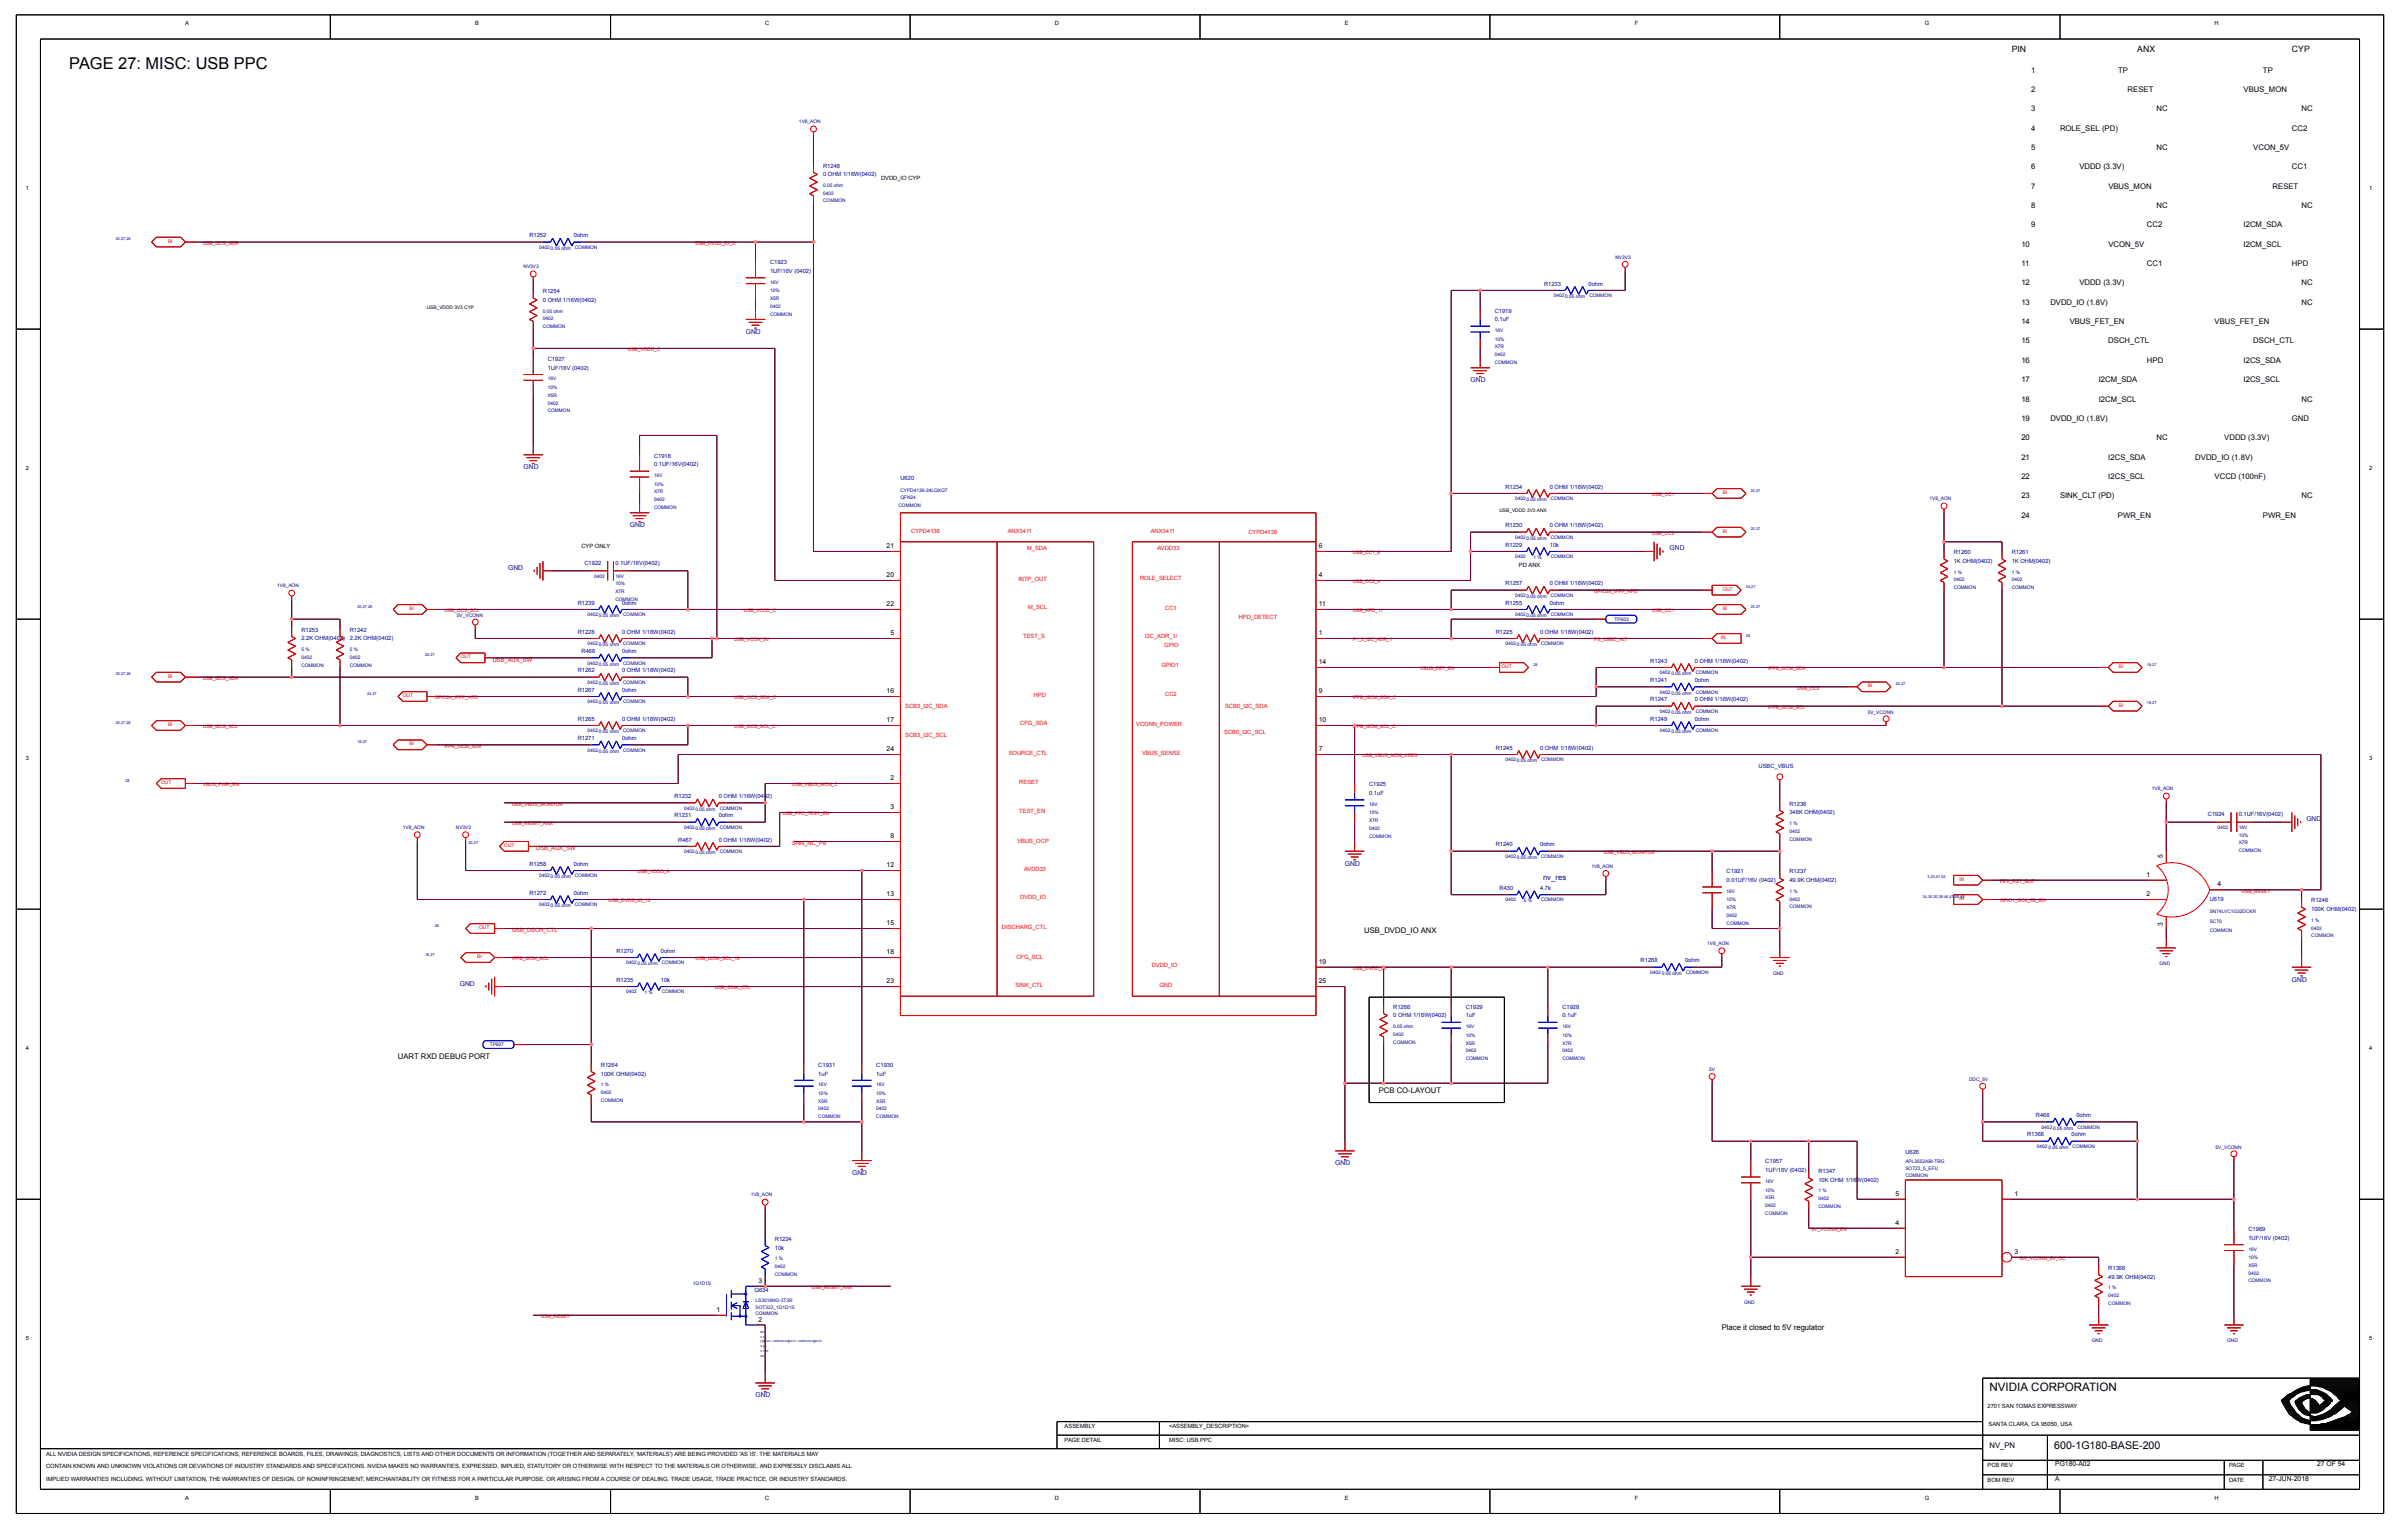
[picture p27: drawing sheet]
<svg xmlns="http://www.w3.org/2000/svg" width="191mm" height="122mm" viewBox="0 0 191 122" stroke-linecap="round" stroke-linejoin="round" font-family="sans-serif">
<defs><g id="words">
<text font-size="1.3" x="5.5" y="5.5">PAGE 27: MISC: USB PPC</text>
<text font-size=".9" x="157.6" y="110.1">NVIDIA CORPORATION</text>
<text font-size=".8" x="162.8" y="114.7">600-1G180-BASE-200</text>
<g font-size=".7">
<text x="159.4" y="4.2">PIN</text>
<text x="169.3" y="4.2">ANX</text>
<text x="181.6" y="4.2">CYP</text>
</g>
<g font-size=".6">
<text x="160.9" y="5.8">1</text>
<text x="167.8" y="5.8">TP</text>
<text x="179.3" y="5.8">TP</text>
<text x="160.9" y="8.8">3</text>
<text x="160.9" y="11.9">5</text>
<text x="160.9" y="10.4">4</text>
<text x="160.9" y="7.3">2</text>
<text x="163.2" y="10.4">ROLE_SEL (PD)</text>
<text x="168.6" y="7.3">RESET</text>
<text x="170.9" y="8.8">NC</text>
<text x="170.9" y="11.9">NC</text>
<text x="177.8" y="7.3">VBUS_MON</text>
<text x="178.5" y="11.9">VCON_5V</text>
<text x="181.6" y="10.4">CC2</text>
<text x="182.4" y="8.8">NC</text>
<text x="160.9" y="16.5">8</text>
<text x="160.9" y="13.4">6</text>
<text x="160.9" y="14.9">7</text>
<text x="164.8" y="13.4">VDDD (3.3V)</text>
<text x="167.1" y="14.9">VBUS_MON</text>
<text x="170.9" y="16.5">NC</text>
<text x="180.1" y="14.9">RESET</text>
<text x="181.6" y="13.4">CC1</text>
<text x="182.4" y="16.5">NC</text>
<text x="160.2" y="21.1">11</text>
<text x="160.2" y="22.6">12</text>
<text x="160.2" y="19.5">10</text>
<text x="160.9" y="18">9</text>
<text x="164.8" y="22.6">VDDD (3.3V)</text>
<text x="167.1" y="19.5">VCON_5V</text>
<text x="170.1" y="21.1">CC1</text>
<text x="170.1" y="18">CC2</text>
<text x="177.8" y="18">I2CM_SDA</text>
<text x="177.8" y="19.5">I2CM_SCL</text>
<text x="181.6" y="21.1">HPD</text>
<text x="182.4" y="22.6">NC</text>
<text x="160.2" y="28.7">16</text>
<text x="160.2" y="24.1">13</text>
<text x="160.2" y="27.2">15</text>
<text x="160.2" y="25.7">14</text>
<text x="162.5" y="24.1">DVDD_IO (1.8V)</text>
<text x="164" y="25.7">VBUS_FET_EN</text>
<text x="167.1" y="27.2">DSCH_CTL</text>
<text x="170.1" y="28.7">HPD</text>
<text x="175.5" y="25.7">VBUS_FET_EN</text>
<text x="177.8" y="28.7">I2CS_SDA</text>
<text x="178.5" y="27.2">DSCH_CTL</text>
<text x="182.4" y="24.1">NC</text>
<text x="160.2" y="30.3">17</text>
<text x="160.2" y="33.3">19</text>
<text x="160.2" y="31.8">18</text>
<text x="160.2" y="34.9">20</text>
<text x="162.5" y="33.3">DVDD_IO (1.8V)</text>
<text x="166.3" y="30.3">I2CM_SDA</text>
<text x="166.3" y="31.8">I2CM_SCL</text>
<text x="170.9" y="34.9">NC</text>
<text x="176.2" y="34.9">VDDD (3.3V)</text>
<text x="177.8" y="30.3">I2CS_SCL</text>
<text x="181.6" y="33.3">GND</text>
<text x="182.4" y="31.8">NC</text>
<text x="160.2" y="41">24</text>
<text x="160.2" y="39.5">23</text>
<text x="160.2" y="36.4">21</text>
<text x="160.2" y="37.9">22</text>
<text x="163.2" y="39.5">SINK_CLT (PD)</text>
<text x="167.1" y="37.9">I2CS_SCL</text>
<text x="167.1" y="36.4">I2CS_SDA</text>
<text x="167.8" y="41">PWR_EN</text>
<text x="173.9" y="36.4">DVDD_IO (1.8V)</text>
<text x="175.5" y="37.9">VCCD (100nF)</text>
<text x="179.3" y="41">PWR_EN</text>
<text x="182.4" y="39.5">NC</text>
<text x="108.1" y="73.9">USB_DVDD_IO ANX</text>
<text x="31.5" y="83.9">UART RXD DEBUG PORT</text>
<text x="109.2" y="86.5">PCB CO-LAYOUT</text>
<text x="136.4" y="105.3">Place it closed to 5V regulator</text>
<text x="157.6" y="114.6">NV_PN</text>
</g>
<text font-size=".6" fill="#0000a0" x="122.3" y="69.7">nv_res</text>
<g font-size=".5">
<text x="14.7" y="2">A</text>
<text x="37.6" y="2">B</text>
<text x="60.6" y="2">C</text>
<text x="83.6" y="2">D</text>
<text x="106.6" y="2">E</text>
<text x="129.5" y="2">F</text>
<text x="152.5" y="2">G</text>
<text x="175.5" y="2">H</text>
<text x="2" y="15">1</text>
<text x="69.8" y="14.3">DVDD_IO CYP</text>
<text x="187.7" y="15">1</text>
<text x="2" y="37.2">2</text>
<text x="187.7" y="37.2">2</text>
<text x="46.1" y="43.4">CYP ONLY</text>
<text x="70.3" y="45.7">20</text>
<text x="70.3" y="43.4">21</text>
<text x="70.3" y="48">22</text>
<text x="104.5" y="45.7">4</text>
<text x="104.5" y="43.4">6</text>
<text x="104.5" y="48">11</text>
<text x="120.3" y="44.9">PD ANX</text>
<text x="70.5" y="50.3">5</text>
<text x="104.5" y="50.3">1</text>
<text x="104.5" y="52.6">14</text>
<text x="70.3" y="54.9">16</text>
<text x="70.3" y="57.2">17</text>
<text x="70.3" y="59.5">24</text>
<text x="104.5" y="59.5">7</text>
<text x="104.5" y="54.9">9</text>
<text x="104.5" y="57.2">10</text>
<text x="2" y="60.2">3</text>
<text x="70.5" y="61.8">2</text>
<text x="70.5" y="64.1">3</text>
<text x="187.7" y="60.2">3</text>
<text x="70.3" y="68.7">12</text>
<text x="70.3" y="71">13</text>
<text x="70.5" y="66.4">8</text>
<text x="170.1" y="69.4">1</text>
<text x="170.1" y="71">2</text>
<text x="171.4" y="67.9" transform="rotate(-90 171.4 67.9)">5</text>
<text x="175.7" y="70.2">4</text>
<text x="70.3" y="73.3">15</text>
<text x="70.3" y="75.6">18</text>
<text x="70.3" y="77.9">23</text>
<text x="104.5" y="76.3">19</text>
<text x="104.5" y="77.9">25</text>
<text x="171.4" y="73.3" transform="rotate(-90 171.4 73.3)">3</text>
<text x="2" y="83.2">4</text>
<text x="187.7" y="83.2">4</text>
<text x="150.2" y="94.7">5</text>
<text x="159.6" y="94.7">1</text>
<text x="60.1" y="101.6">3</text>
<text x="150.2" y="99.3">2</text>
<text x="150.2" y="97">4</text>
<text x="159.6" y="99.3">3</text>
<text x="2" y="106.1">5</text>
<text x="56.8" y="103.9">1</text>
<text x="60.1" y="104.7">2</text>
<text x="187.7" y="106.1">5</text>
<text x="84.4" y="113.1">ASSEMBLY</text>
<text x="92.6" y="113.1">&lt;ASSEMBLY_DESCRIPTION&gt;</text>
<text x="157.5" y="111.5">2701 SAN TOMAS EXPRESSWAY</text>
<text x="157.6" y="112.9">SANTA CLARA, CA 95050, USA</text>
<text x="3.7" y="116.2">CONTAIN KNOWN AND UNKNOWN VIOLATIONS OR DEVIATIONS OF INDUSTRY STANDARDS AND SPECIFICATIONS. NVIDIA MAKES NO WARRANTIES, EXPRESSED, IMPLIED, STATUTORY OR OTHERWISE WITH RESPECT TO THE MATERIALS OR OTHERWISE, AND EXPRESSLY DISCLAIMS ALL</text>
<text x="3.7" y="115.3">ALL NVIDIA DESIGN SPECIFICATIONS, REFERENCE SPECIFICATIONS, REFERENCE BOARDS, FILES, DRAWINGS, DIAGNOSTICS, LISTS AND OTHER DOCUMENTS OR INFORMATION (TOGETHER AND SEPARATELY, 'MATERIALS') ARE BEING PROVIDED 'AS IS'. THE MATERIALS MAY</text>
<text x="3.7" y="117.2">IMPLIED WARRANTIES INCLUDING, WITHOUT LIMITATION, THE WARRANTIES OF DESIGN, OF NONINFRINGEMENT, MERCHANTABILITY OR FITNESS FOR A PARTICULAR PURPOSE, OR ARISING FROM A COURSE OF DEALING, TRADE USAGE, TRADE PRACTICE, OR INDUSTRY STANDARDS.</text>
<text x="14.7" y="118.8">A</text>
<text x="37.6" y="118.8">B</text>
<text x="60.6" y="118.8">C</text>
<text x="83.6" y="118.8">D</text>
<text x="84.4" y="114.2">PAGE DETAIL</text>
<text x="92.6" y="114.2">MISC: USB PPC</text>
<text x="106.6" y="118.8">E</text>
<text x="129.5" y="118.8">F</text>
<text x="152.5" y="118.8">G</text>
<text x="157.5" y="117.3">BOM REV</text>
<text x="157.5" y="116.2">PCB REV</text>
<text x="162.8" y="117.2">A</text>
<text x="162.8" y="116.1">PG180-A02</text>
<text x="175.5" y="118.8">H</text>
<text x="176.6" y="116.2">PAGE</text>
<text x="176.6" y="117.3">DATE</text>
<text x="179.8" y="117.2">27-JUN-2018</text>
<text x="183.6" y="116.1">27 OF 54</text>
</g>
<g font-size=".5" fill="#0000a0">
<text x="65.2" y="13.3">R1248</text>
<text x="65.2" y="14">0 OHM 1/16W(0402)</text>
<text x="41.9" y="18.8">R1252</text>
<text x="43" y="23.2">R1254</text>
<text x="43" y="23.9">0 OHM 1/16W(0402)</text>
<text x="45.5" y="18.8">0ohm</text>
<text x="61" y="20.9">C1923</text>
<text x="61" y="21.6">1UF/16V (0402)</text>
<text x="122.3" y="22.6">R1233</text>
<text x="125.9" y="22.6">0ohm</text>
<text x="43.4" y="28.6">C1927</text>
<text x="43.4" y="29.3">1UF/16V (0402)</text>
<text x="59.1" y="26.4">GND</text>
<text x="118.4" y="24.8">C1919</text>
<text x="118.4" y="25.4">0.1uF</text>
<text x="116.5" y="30.3">GND</text>
<text x="41.5" y="37.2">GND</text>
<text x="49.9" y="41.8">GND</text>
<text x="51.8" y="36.2">C1918</text>
<text x="51.8" y="36.9">0.1UF/16V(0402)</text>
<text x="71.3" y="38">U620</text>
<text x="119.3" y="41.8">R1230</text>
<text x="119.3" y="38.7">R1234</text>
<text x="122.8" y="41.8">0 OHM 1/16W(0402)</text>
<text x="122.8" y="38.7">0 OHM 1/16W(0402)</text>
<text x="40.3" y="45.1">GND</text>
<text x="45.8" y="47.9">R1239</text>
<text x="46.3" y="44.7">C1922</text>
<text x="48.8" y="44.7">0.1UF/16V(0402)</text>
<text x="49.3" y="47.9">0ohm</text>
<text x="119.3" y="47.9">R1255</text>
<text x="119.3" y="46.3">R1257</text>
<text x="119.3" y="43.3">R1229</text>
<text x="122.8" y="47.9">0ohm</text>
<text x="122.8" y="46.3">0 OHM 1/16W(0402)</text>
<text x="122.8" y="43.3">10k</text>
<text x="132.3" y="43.6">GND</text>
<text x="154.8" y="43.9">R1260</text>
<text x="154.8" y="44.6">1K OHM(0402)</text>
<text x="159.4" y="43.9">R1261</text>
<text x="159.4" y="44.6">1K OHM(0402)</text>
<text x="23.9" y="50">R1253</text>
<text x="23.9" y="50.7">2.2K OHM(0402)</text>
<text x="27.7" y="50">R1242</text>
<text x="27.7" y="50.7">2.2K OHM(0402)</text>
<text x="45.8" y="53.2">R1262</text>
<text x="45.8" y="50.2">R1228</text>
<text x="46.1" y="51.7">R466</text>
<text x="49.3" y="51.7">0ohm</text>
<text x="49.3" y="53.2">0 OHM 1/16W(0402)</text>
<text x="49.3" y="50.2">0 OHM 1/16W(0402)</text>
<text x="118.5" y="50.2">R1225</text>
<text x="122" y="50.2">0 OHM 1/16W(0402)</text>
<text x="130.8" y="52.5">R1243</text>
<text x="134.3" y="52.5">0 OHM 1/16W(0402)</text>
<text x="45.8" y="58.6">R1271</text>
<text x="45.8" y="57.1">R1265</text>
<text x="45.8" y="54.8">R1267</text>
<text x="49.3" y="58.6">0ohm</text>
<text x="49.3" y="57.1">0 OHM 1/16W(0402)</text>
<text x="49.3" y="54.8">0ohm</text>
<text x="118.5" y="59.4">R1245</text>
<text x="122" y="59.4">0 OHM 1/16W(0402)</text>
<text x="130.8" y="57.1">R1249</text>
<text x="130.8" y="55.5">R1247</text>
<text x="130.8" y="54">R1241</text>
<text x="134.3" y="57.1">0ohm</text>
<text x="134.3" y="55.5">0 OHM 1/16W(0402)</text>
<text x="134.3" y="54">0ohm</text>
<text x="53.4" y="64.7">R1231</text>
<text x="53.4" y="63.2">R1232</text>
<text x="57" y="64.7">0ohm</text>
<text x="57" y="63.2">0 OHM 1/16W(0402)</text>
<text x="108.5" y="62.3">C1925</text>
<text x="108.5" y="63">0.1uF</text>
<text x="139.3" y="60.8">USBC_VBUS</text>
<text x="141.8" y="63.8">R1236</text>
<text x="141.8" y="64.5">348K OHM(0402)</text>
<text x="174.9" y="64.6">C1924</text>
<text x="177.4" y="64.6">0.1UF/16V(0402)</text>
<text x="182.7" y="65">GND</text>
<text x="41.9" y="70.8">R1272</text>
<text x="41.9" y="68.6">R1258</text>
<text x="45.5" y="70.8">0ohm</text>
<text x="45.5" y="68.6">0ohm</text>
<text x="53.7" y="66.6">R467</text>
<text x="57" y="66.6">0 OHM 1/16W(0402)</text>
<text x="106.6" y="68.6">GND</text>
<text x="118.5" y="67">R1240</text>
<text x="118.8" y="70.5">R430</text>
<text x="122" y="70.5">4.7k</text>
<text x="122" y="67">0ohm</text>
<text x="136.8" y="69.2">C1921</text>
<text x="136.8" y="69.9">0.01UF/16V (0402)</text>
<text x="141.8" y="69.2">R1237</text>
<text x="141.8" y="69.9">49.9K OHM(0402)</text>
<text x="175.1" y="71.3">U619</text>
<text x="183.1" y="71.5">R1246</text>
<text x="48.8" y="77.7">R1235</text>
<text x="48.8" y="75.4">R1270</text>
<text x="52.4" y="77.7">10k</text>
<text x="52.4" y="75.4">0ohm</text>
<text x="130" y="76.2">R1268</text>
<text x="133.5" y="76.2">0ohm</text>
<text x="181.6" y="77.7">GND</text>
<text x="183.1" y="72.1">100K OHM(0402)</text>
<text x="36.4" y="78">GND</text>
<text x="110.4" y="79.9">R1266</text>
<text x="110.4" y="80.6">0 OHM 1/16W(0402)</text>
<text x="116.1" y="79.9">C1929</text>
<text x="116.1" y="80.6">1uF</text>
<text x="123.8" y="79.9">C1928</text>
<text x="123.8" y="80.6">0.1uF</text>
<text x="47.6" y="84.5">R1264</text>
<text x="47.6" y="85.2">100K OHM(0402)</text>
<text x="64.8" y="84.5">C1931</text>
<text x="64.8" y="85.2">1uF</text>
<text x="69.4" y="84.5">C1930</text>
<text x="69.4" y="85.2">1uF</text>
<text x="160.6" y="90">R1368</text>
<text x="161.3" y="88.5">R468</text>
<text x="164.1" y="90">0ohm</text>
<text x="164.5" y="88.5">0ohm</text>
<text x="67.5" y="93.1">GND</text>
<text x="105.8" y="92.3">GND</text>
<text x="139.9" y="92.1">C1957</text>
<text x="139.9" y="92.8">1UF/16V (0402)</text>
<text x="144.1" y="92.9">R1347</text>
<text x="144.1" y="93.6">10K OHM 1/16W(0402)</text>
<text x="151" y="91.4">U626</text>
<text x="61.4" y="98.3">R1224</text>
<text x="61.4" y="98.9">10k</text>
<text x="167" y="100.6">R1366</text>
<text x="167" y="101.2">49.9K OHM(0402)</text>
<text x="178.2" y="97.5">C1969</text>
<text x="178.2" y="98.2">1UF/16V (0402)</text>
<text x="59.8" y="102.3">Q634</text>
<text x="59.9" y="110.7">GND</text>
</g>
<g font-size=".5" fill="#f00">
<text x="72.2" y="42.2">CYPD4136</text>
<text x="79.8" y="42.2">ANX3411</text>
<text x="80.7" y="46">INTP_OUT</text>
<text x="81.4" y="43.6">M_SDA</text>
<text x="90.3" y="46">ROLE_SELECT</text>
<text x="91.2" y="42.2">ANX3411</text>
<text x="91.7" y="43.6">AVDD33</text>
<text x="98.9" y="42.3">CYPD4136</text>
<text x="39" y="52.4">USB_AUX_SW</text>
<text x="81.1" y="50.6">TEST_S</text>
<text x="81.5" y="48.3">M_SCL</text>
<text x="90.7" y="50.6">I2C_ADR_1/</text>
<text x="92" y="52.9">GPIO1</text>
<text x="92.2" y="51.2">GPIO</text>
<text x="92.3" y="48.3">CC1</text>
<text x="98.1" y="49">HPD_DETECT</text>
<text x="71.7" y="58.4">SCB3_I2C_SCL</text>
<text x="71.7" y="56.1">SCB3_I2C_SDA</text>
<text x="79.9" y="59.8">SOURCE_CTL</text>
<text x="80.8" y="57.4">CFG_SDA</text>
<text x="81.9" y="55.2">HPD</text>
<text x="90" y="57.5">VCONN_POWER</text>
<text x="90.5" y="59.7">VBUS_SENSE</text>
<text x="92.3" y="55.2">CC2</text>
<text x="97" y="58.1">SCB0_I2C_SCL</text>
<text x="97.1" y="56.1">SCB0_I2C_SDA</text>
<text x="80.8" y="64.3">TEST_EN</text>
<text x="80.8" y="62">RESET</text>
<text x="42.5" y="67.3">USB_AUX_SW</text>
<text x="62.8" y="66.9">SNN_NC_P8</text>
<text x="80.6" y="66.7">VBUS_OCP</text>
<text x="80.8" y="71.2">DVDD_IO</text>
<text x="81.1" y="68.9">AVDD33</text>
<text x="40.6" y="73.8">USB_DSCH_CTL</text>
<text x="79.4" y="73.5">DISCHARG_CTL</text>
<text x="80.5" y="75.9">CFG_SCL</text>
<text x="91.3" y="76.6">DVDD_IO</text>
<text x="80.5" y="78.1">SINK_CTL</text>
<text x="91.9" y="78.1">GND</text>
</g>
<g font-size=".4" fill="#0000a0">
<text x="63.3" y="9.8">1V8_AON</text>
<text x="65.2" y="14.8">0.05 ohm</text>
<text x="65.2" y="16">COMMON</text>
<text x="65.2" y="15.4">0402</text>
<text x="41.5" y="21.2">NV3V3</text>
<text x="42.7" y="19.7">0402</text>
<text x="43.6" y="19.8">0.05 ohm</text>
<text x="45.5" y="19.7">COMMON</text>
<text x="61" y="23.1">10%</text>
<text x="61" y="22.5">16V</text>
<text x="61" y="23.8">X5R</text>
<text x="123.1" y="23.5">0402</text>
<text x="124" y="23.6">0.05 ohm</text>
<text x="125.9" y="23.5">COMMON</text>
<text x="128" y="20.5">NV3V3</text>
<text x="43" y="24.8">0.05 ohm</text>
<text x="43" y="26">COMMON</text>
<text x="43" y="25.4">0402</text>
<text x="61" y="24.4">0402</text>
<text x="61" y="25">COMMON</text>
<text x="118.4" y="28.2">0402</text>
<text x="118.4" y="27.6">X7R</text>
<text x="118.4" y="27">10%</text>
<text x="118.4" y="26.3">16V</text>
<text x="118.4" y="28.8">COMMON</text>
<text x="43.4" y="31.4">X5R</text>
<text x="43.4" y="32.6">COMMON</text>
<text x="43.4" y="30.1">16V</text>
<text x="43.4" y="30.8">10%</text>
<text x="43.4" y="32">0402</text>
<text x="51.8" y="38.5">10%</text>
<text x="51.8" y="39.7">0402</text>
<text x="51.8" y="37.8">16V</text>
<text x="51.8" y="39.1">X7R</text>
<text x="51.8" y="40.3">COMMON</text>
<text x="71.2" y="40.1">COMMON</text>
<text x="71.3" y="38.9">CYPD4136-24LQXQT</text>
<text x="71.3" y="39.5">QFN24</text>
<text x="120" y="39.6">0402</text>
<text x="121" y="39.7">0.05 ohm</text>
<text x="122.9" y="39.6">COMMON</text>
<text x="152.9" y="39.6">1V8_AON</text>
<text x="22" y="46.5">1V8_AON</text>
<text x="47.1" y="45.7">0402</text>
<text x="48.8" y="45.7">16V</text>
<text x="48.8" y="46.3">10%</text>
<text x="48.8" y="47.6">COMMON</text>
<text x="48.8" y="47">X7R</text>
<text x="120" y="47.3">0402</text>
<text x="120" y="44.2">0402</text>
<text x="120" y="42.7">0402</text>
<text x="121" y="47.3">0.05 ohm</text>
<text x="121" y="42.7">0.05 ohm</text>
<text x="121.5" y="44.3">1 %</text>
<text x="122.9" y="47.3">COMMON</text>
<text x="122.9" y="44.2">COMMON</text>
<text x="122.9" y="42.7">COMMON</text>
<text x="154.8" y="46.7">COMMON</text>
<text x="154.8" y="46">0402</text>
<text x="154.8" y="45.4">1 %</text>
<text x="159.4" y="46.7">COMMON</text>
<text x="159.4" y="46">0402</text>
<text x="159.4" y="45.4">1 %</text>
<text x="23.9" y="52.2">0402</text>
<text x="23.9" y="52.8">COMMON</text>
<text x="23.9" y="51.6">5 %</text>
<text x="27.7" y="52.8">COMMON</text>
<text x="27.7" y="51.6">5 %</text>
<text x="27.7" y="52.2">0402</text>
<text x="36.2" y="48.9">5V_VCONN</text>
<text x="46.5" y="52.6">0402</text>
<text x="46.5" y="51.1">0402</text>
<text x="46.5" y="48.8">0402</text>
<text x="47.5" y="52.7">0.05 ohm</text>
<text x="47.5" y="51.2">0.05 ohm</text>
<text x="47.5" y="48.9">0.05 ohm</text>
<text x="49.4" y="52.6">COMMON</text>
<text x="49.4" y="51.1">COMMON</text>
<text x="49.4" y="48.8">COMMON</text>
<text x="119.3" y="51.1">0402</text>
<text x="120" y="48.8">0402</text>
<text x="120.2" y="51.2">0.05 ohm</text>
<text x="121" y="48.9">0.05 ohm</text>
<text x="122.1" y="51.1">COMMON</text>
<text x="122.9" y="48.8">COMMON</text>
<text x="127.9" y="49.2">TP603</text>
<text x="131.5" y="53.4">0402</text>
<text x="132.4" y="53.5">0.05 ohm</text>
<text x="134.4" y="53.4">COMMON</text>
<text x="46.5" y="59.5">0402</text>
<text x="46.5" y="58">0402</text>
<text x="46.5" y="55.7">0402</text>
<text x="46.5" y="54.2">0402</text>
<text x="47.5" y="59.6">0.05 ohm</text>
<text x="47.5" y="58.1">0.05 ohm</text>
<text x="47.5" y="55.8">0.05 ohm</text>
<text x="47.5" y="54.2">0.05 ohm</text>
<text x="49.4" y="59.5">COMMON</text>
<text x="49.4" y="58">COMMON</text>
<text x="49.4" y="55.7">COMMON</text>
<text x="49.4" y="54.2">COMMON</text>
<text x="131.5" y="58">0402</text>
<text x="131.5" y="56.5">0402</text>
<text x="131.5" y="54.9">0402</text>
<text x="132.4" y="58.1">0.05 ohm</text>
<text x="132.4" y="56.5">0.05 ohm</text>
<text x="132.4" y="55">0.05 ohm</text>
<text x="134.4" y="58">COMMON</text>
<text x="134.4" y="56.5">COMMON</text>
<text x="134.4" y="54.9">COMMON</text>
<text x="148" y="56.5">5V_VCONN</text>
<text x="31.9" y="65.6">1V8_AON</text>
<text x="36.1" y="65.6">NV3V3</text>
<text x="54.2" y="65.6">0402</text>
<text x="54.2" y="64.1">0402</text>
<text x="55.1" y="65.7">0.05 ohm</text>
<text x="55.1" y="64.2">0.05 ohm</text>
<text x="57" y="65.6">COMMON</text>
<text x="57" y="64.1">COMMON</text>
<text x="108.5" y="63.8">16V</text>
<text x="108.5" y="65.1">X7R</text>
<text x="108.5" y="65.7">0402</text>
<text x="108.5" y="64.5">10%</text>
<text x="119.3" y="60.3">0402</text>
<text x="120.2" y="60.4">0.05 ohm</text>
<text x="122.1" y="60.3">COMMON</text>
<text x="141.8" y="65.9">0402</text>
<text x="141.8" y="65.3">1 %</text>
<text x="170.5" y="62.6">1V8_AON</text>
<text x="175.7" y="65.6">0402</text>
<text x="177.4" y="65.6">16V</text>
<text x="42.7" y="71.8">0402</text>
<text x="42.7" y="69.5">0402</text>
<text x="43.6" y="71.8">0.05 ohm</text>
<text x="43.6" y="69.5">0.05 ohm</text>
<text x="45.5" y="71.8">COMMON</text>
<text x="45.5" y="69.5">COMMON</text>
<text x="54.2" y="67.6">0402</text>
<text x="55.1" y="67.6">0.05 ohm</text>
<text x="57" y="67.6">COMMON</text>
<text x="108.5" y="66.3">COMMON</text>
<text x="119.3" y="71.4">0402</text>
<text x="119.3" y="67.9">0402</text>
<text x="120.2" y="68">0.05 ohm</text>
<text x="120.7" y="71.5">5 %</text>
<text x="122.1" y="71.4">COMMON</text>
<text x="122.1" y="67.9">COMMON</text>
<text x="126.1" y="68.7">1V8_AON</text>
<text x="136.8" y="70.7">16V</text>
<text x="136.8" y="72">X7R</text>
<text x="136.8" y="71.4">10%</text>
<text x="141.8" y="70.7">1 %</text>
<text x="141.8" y="71.3">0402</text>
<text x="141.8" y="71.9">COMMON</text>
<text x="141.8" y="66.6">COMMON</text>
<text x="177.4" y="66.9">X7R</text>
<text x="177.4" y="66.3">10%</text>
<text x="177.4" y="67.5">COMMON</text>
<text x="49.6" y="76.4">0402</text>
<text x="50.5" y="76.4">0.05 ohm</text>
<text x="52.4" y="76.4">COMMON</text>
<text x="130.8" y="77.1">0402</text>
<text x="131.7" y="77.2">0.05 ohm</text>
<text x="133.6" y="77.1">COMMON</text>
<text x="135.3" y="74.8">1V8_AON</text>
<text x="136.8" y="73.2">COMMON</text>
<text x="136.8" y="72.6">0402</text>
<text x="140.5" y="77.2">GND</text>
<text x="171.1" y="76.4">GND</text>
<text x="175.1" y="72.3">SN74LVC1G32DCKR</text>
<text x="175.1" y="73.1">SC70</text>
<text x="175.1" y="73.8">COMMON</text>
<text x="183.1" y="73.6">0402</text>
<text x="183.1" y="73">1 %</text>
<text x="183.1" y="74.2">COMMON</text>
<text x="38.8" y="82.9">TP607</text>
<text x="49.6" y="78.7">0402</text>
<text x="51.1" y="78.7">1 %</text>
<text x="52.4" y="78.7">COMMON</text>
<text x="110.4" y="82.6">COMMON</text>
<text x="110.4" y="82">0402</text>
<text x="110.4" y="81.4">0.05 ohm</text>
<text x="116.1" y="83.9">COMMON</text>
<text x="116.1" y="82.7">X5R</text>
<text x="116.1" y="81.4">16V</text>
<text x="116.1" y="82.1">10%</text>
<text x="116.1" y="83.3">0402</text>
<text x="123.8" y="82.1">10%</text>
<text x="123.8" y="83.9">COMMON</text>
<text x="123.8" y="83.3">0402</text>
<text x="123.8" y="82.7">X7R</text>
<text x="123.8" y="81.4">16V</text>
<text x="47.6" y="86">1 %</text>
<text x="47.6" y="86.6">0402</text>
<text x="47.6" y="87.2">COMMON</text>
<text x="64.8" y="87.3">X5R</text>
<text x="64.8" y="88.5">COMMON</text>
<text x="64.8" y="86">16V</text>
<text x="64.8" y="86.7">10%</text>
<text x="64.8" y="87.9">0402</text>
<text x="69.4" y="87.3">X5R</text>
<text x="69.4" y="88.5">COMMON</text>
<text x="69.4" y="86">16V</text>
<text x="69.4" y="86.7">10%</text>
<text x="69.4" y="87.9">0402</text>
<text x="135.4" y="84.8">5V</text>
<text x="156" y="85.6">DDC_5V</text>
<text x="161.8" y="89.4">0402</text>
<text x="162.7" y="89.5">0.05 ohm</text>
<text x="164.6" y="89.4">COMMON</text>
<text x="59.5" y="94.7">1V8_AON</text>
<text x="139.9" y="95.6">0402</text>
<text x="139.9" y="94.4">10%</text>
<text x="139.9" y="93.7">16V</text>
<text x="139.9" y="95">X5R</text>
<text x="144.1" y="95.7">COMMON</text>
<text x="144.1" y="95">0402</text>
<text x="144.1" y="94.4">1 %</text>
<text x="151" y="92.1">APL3552ABI-TRG</text>
<text x="151" y="92.7">SOT23_5_EFU</text>
<text x="151" y="93.2">COMMON</text>
<text x="161.4" y="90.9">0402</text>
<text x="162.3" y="91">0.05 ohm</text>
<text x="164.2" y="90.9">COMMON</text>
<text x="175.5" y="91">5V_VCONN</text>
<text x="54.9" y="101.8">1G1D1S</text>
<text x="61.4" y="99.8">1 %</text>
<text x="61.4" y="100.4">0402</text>
<text x="61.4" y="101">COMMON</text>
<text x="139.9" y="96.2">COMMON</text>
<text x="178.2" y="100.9">0402</text>
<text x="178.2" y="99.7">10%</text>
<text x="178.2" y="99">16V</text>
<text x="178.2" y="101.5">COMMON</text>
<text x="178.2" y="100.3">X5R</text>
<text x="59.9" y="104.2">COMMON</text>
<text x="59.9" y="103.6">SOT323_1G1D1S</text>
<text x="59.9" y="103.1">LS3018NG-3T3R</text>
<text x="138.2" y="103.2">GND</text>
<text x="165.7" y="106.3">GND</text>
<text x="167" y="102.1">1 %</text>
<text x="167" y="102.7">0402</text>
<text x="167" y="103.3">COMMON</text>
<text x="176.5" y="106.3">GND</text>
</g>
<g font-size=".4" fill="#f00">
<text x="13.3" y="19.2">BI</text>
<text x="16.1" y="19.4">USB_I2CS_SDA</text>
<text x="55.1" y="19.4">USB_DVDD_IO_C</text>
<text x="49.8" y="27.8">USB_VDDD_C</text>
<text x="130.9" y="39.3">USB_CC1</text>
<text x="136.5" y="39.1">BI</text>
<text x="107.2" y="43.9">USB_CC1_6</text>
<text x="107.2" y="46.2">USB_CC2_4</text>
<text x="126.3" y="47">GPIO24_IFPF_HPD</text>
<text x="130.9" y="42.4">USB_CC2</text>
<text x="136.5" y="46.8">OUT</text>
<text x="136.5" y="42.2">BI</text>
<text x="13.3" y="53.7">BI</text>
<text x="16.1" y="53.9">USB_I2CS_SDA</text>
<text x="32.5" y="48.3">BI</text>
<text x="35.2" y="48.5">USB_I2CS_SCL</text>
<text x="36.5" y="52.1">OUT</text>
<text x="58.2" y="50.8">USB_VCON_5V</text>
<text x="58.9" y="48.5">USB_VCCD_C</text>
<text x="107.2" y="50.8">P1_2_I2C_ADR_1</text>
<text x="107.2" y="48.5">USB_HPD_11</text>
<text x="112.5" y="53.1">VBUS_FET_EN</text>
<text x="119" y="52.9">OUT</text>
<text x="126.3" y="50.8">PS_USBC_ALT</text>
<text x="130.9" y="48.5">USB_CC1</text>
<text x="136.3" y="50.6">IN</text>
<text x="136.5" y="48.3">BI</text>
<text x="140.1" y="53.1">IFPB_I2CM_SDA</text>
<text x="167.9" y="52.9">BI</text>
<text x="13.3" y="57.5">BI</text>
<text x="16.1" y="57.7">USB_I2CS_SCL</text>
<text x="31.9" y="55.2">OUT</text>
<text x="32.5" y="59">BI</text>
<text x="34.4" y="55.4">GPIO24_IFPF_HPD</text>
<text x="35.2" y="59.2">IFPB_I2CM_SDA</text>
<text x="58.2" y="57.7">USB_I2CS_SCL_C</text>
<text x="58.2" y="55.4">USB_I2CS_SDA_C</text>
<text x="107.2" y="57.7">IFPB_I2CM_SCL_C</text>
<text x="107.2" y="55.4">IFPB_I2CM_SDA_C</text>
<text x="107.9" y="60">USB_VBUS_MON_XRES</text>
<text x="140.1" y="56.1">IFPB_I2CM_SCL</text>
<text x="142.4" y="54.6">USB_CC2</text>
<text x="148" y="54.4">BI</text>
<text x="167.9" y="56">BI</text>
<text x="12.8" y="62.1">OUT</text>
<text x="16.1" y="62.3">VBUS_PWR_EN</text>
<text x="40.6" y="65.3">USB_RESET_ANX</text>
<text x="40.6" y="63.8">USB_VBUS_MONITOR</text>
<text x="62" y="64.6">USB_PPC_TEST_EN</text>
<text x="62.8" y="62.3">USB_VBUS_MON_C</text>
<text x="40" y="67.1">OUT</text>
<text x="48.2" y="71.5">USB_DVDD_IO_13</text>
<text x="50.5" y="69.2">USB_VDDD_A</text>
<text x="127.1" y="67.6">USB_VBUS_MONITOR</text>
<text x="155.3" y="71.3">IN</text>
<text x="155.3" y="69.7">IN</text>
<text x="158.5" y="71.5">GPIO1_GC6_FB_EN</text>
<text x="158.5" y="69.9">PEX_RST_BUF*</text>
<text x="177.6" y="70.7">USB_RESET</text>
<text x="37.8" y="75.9">BI</text>
<text x="38" y="73.6">OUT</text>
<text x="40.6" y="76.1">IFPB_I2CM_SCL</text>
<text x="55.1" y="76.1">USB_I2CM_SCL_18</text>
<text x="107.2" y="76.8">USB_DVDD_IO</text>
<text x="56.6" y="78.4">USB_SINK_CTL</text>
<text x="143.5" y="97.5">5V_VCONN_EN</text>
<text x="160" y="99.8">SW_VCONN_5V_OC</text>
<text x="42.9" y="104.4">USB_RESET</text>
<text x="64.3" y="102.1">USB_RESET_ANX</text>
</g>
<g font-size=".4">
<text x="33.8" y="24.4">USB_VDDD 3V3 CYP</text>
<text x="118.8" y="40.5">USB_VDDD 3V3 ANX</text>
</g>
<g font-size=".3" fill="#0000a0">
<text x="9.2" y="19">20,27,28</text>
<text x="138.7" y="42">20,27</text>
<text x="138.7" y="38.9">20,27</text>
<text x="138.3" y="46.6">24,27</text>
<text x="9.2" y="53.5">20,27,28</text>
<text x="28.3" y="48.1">20,27,28</text>
<text x="33.7" y="51.9">20,27</text>
<text x="121.5" y="52.7">28</text>
<text x="138.3" y="50.4">28</text>
<text x="138.7" y="48.1">20,27</text>
<text x="170.1" y="52.7">18,27</text>
<text x="9.2" y="57.3">20,27,28</text>
<text x="28.3" y="58.8">18,27</text>
<text x="29.1" y="55">24,27</text>
<text x="150.2" y="54.2">20,27</text>
<text x="170.1" y="55.8">18,27</text>
<text x="9.9" y="61.9">28</text>
<text x="37.1" y="66.9">20,27</text>
<text x="152.3" y="71.1">24,30,30,39,46,47,48,49</text>
<text x="152.7" y="69.5">3,23,51,53</text>
<text x="33.7" y="75.7">18,27</text>
<text x="34.4" y="73.4">28</text>
</g>
<g font-size=".2" fill="#0000a0">
<text x="60.2" y="107.4">20V</text>
<text x="60.2" y="105.5">60V</text>
<text x="60.2" y="106.7">0.4A</text>
<text x="60.2" y="107.1">0.15W</text>
<text x="60.2" y="105.9">0.1A</text>
<text x="60.2" y="106.3">[ ]@10V / 3000mohm@4.5V / 4000mohm@2.5V</text>
</g>
</g></defs>
<g fill="#000">
<path d="M12 19.2l.4-.4zM12.4 18.8h1.9zM12 19.2l.4 .4zM14.3 19.6l.4-.4zM12.4 19.6h1.9zM14.7 19.2h.8zM14.3 18.8l.4 .4zM43 19.2h.6zM43.8 18.9l-.2 .3zM43.8 18.9l.3 .6zM44.4 18.9l-.3 .6zM44.4 18.9l.3 .6z"/>
<path d="M45 18.9l-.3 .6zM45 18.9l.3 .6zM45.5 19.2l-.2 .3zM45.5 19.2h.6zM59.9 19.2v1.5zM64.1 15.3l.4 .2zM64.1 14.7l.7 .3zM64.1 14.7l.7-.3zM64.1 14.1l.7-.3zM64.5 15.5v.6zM64.5 13v.7zM64.5 10.4v.3z"/>
<path d="M64.1 15.3l.7-.3zM64.1 14.1l.7 .3zM64.5 13.7l.3 .1zM41.5 36h1.5zM41.7 36.2h1.1zM41.9 25.3l.4 .1zM41.9 24.7l.7 .3zM41.9 24.7l.7-.3zM41.9 24.1l.7-.3zM42.2 36.7h.1zM42.3 22.2v.8zM42.3 26.1v1.5z"/>
<path d="M42.3 27.6v.8zM42.3 30.1v.6zM42.3 29.1v.6zM42.3 28.4v.7zM42.3 30.7v.7zM42.3 25.4v.7zM42.3 23v.6zM42.3 35.2v.8zM42.3 21.9v.3zM41.9 25.3l.7-.3zM41.9 24.1l.7 .3zM42.3 23.6l.3 .2z"/>
<path d="M41.9 36.5h.7zM41.5 29.7h1.5zM41.5 30.1h1.5zM50.7 39.1v.7zM50.7 34.5v1.5zM50.7 37.8v.5zM50.7 36.8v.5zM50.7 36v.8zM50.7 38.3v.8zM50.7 39.8v.8zM49.9 37.3h1.5zM49.9 37.8h1.5z"/>
<path d="M59.1 25.3h1.5zM59.3 25.5h1.1zM59.8 26h.1zM59.9 23.8v.7zM59.9 22.5v.5zM59.9 21.5v.5zM59.9 20.7v.8zM59.9 23v.8zM59.9 24.5v.8zM59.6 25.8h.6zM59.1 22h1.5zM59.1 22.5h1.5z"/>
<path d="M116.5 29.1h1.5zM116.7 29.4h1.1zM117.2 29.8h.2zM117.3 27.6v.8zM117.3 23v1.5zM117.3 26.3v.5zM117.3 25.3v.5zM117.3 24.5v.8zM117.3 26.8v.8zM117.3 28.4v.7zM117 29.6h.6zM116.5 25.8h1.5z"/>
<path d="M116.5 26.3h1.5zM120.3 39.1h.7zM121.1 38.8l-.1 .3zM121.1 38.8l.3 .6zM121.7 38.8l-.3 .6zM121.7 38.8l.3 .6zM122.3 38.8l-.3 .6zM122.3 38.8l.3 .6zM122.8 39.1l-.2 .3zM122.8 39.1h.6zM123.4 23h.6zM124.2 22.7l-.2 .3z"/>
<path d="M124.2 22.7l.3 .6zM124.8 22.7l-.3 .6zM124.8 22.7l.3 .6zM125.4 22.7l-.3 .6zM125.4 22.7l.3 .6zM125.9 23l-.2 .3zM125.9 23h.6zM128.8 21.5v1.5zM128.8 21.2v.3zM134.9 39.1h.8zM135.7 39.1l.3-.4zM135.7 39.1l.3 .4z"/>
<path d="M136 39.5h2zM136 38.7h2zM138 39.5l.3-.4zM138 38.7l.3 .4zM12 57.4l.4-.3zM12 53.6l.4-.4zM12.4 57.1h1.9zM12 57.4l.4 .4zM12.4 53.2h1.9zM12 53.6l.4 .4zM14.7 57.4l-.4 .4zM12.4 57.8h1.9z"/>
<path d="M14.7 53.6l-.4 .4zM12.4 54h1.9zM14.7 57.4h.8zM14.3 57.1l.4 .3zM14.7 53.6h.8zM14.3 53.2l.4 .4zM22.8 52.1l.3 .1zM22.8 51.5l.6 .3zM22.8 51.5l.6-.3zM22.8 50.9l.6-.3zM23.1 52.9v.7zM23.1 49v.8z"/>
<path d="M23.1 47.5v1.5zM23.1 52.2v.7zM23.1 49.8v.6zM23.1 47.2v.3zM22.8 52.1l.6-.3zM22.8 50.9l.6 .3zM23.1 50.4l.3 .2zM26.6 52.1l.3 .1zM26.6 51.5l.6 .3zM26.6 51.5l.6-.3zM26.6 50.9l.6-.3zM26.9 49v.8z"/>
<path d="M26.9 52.2v.7zM26.9 49.8v.6zM26.6 52.1l.6-.3zM26.6 50.9l.6 .3zM26.9 50.4l.3 .2zM31.2 59l.3-.4zM31.2 48.3l.3-.4zM31.5 55.2l.4-.4zM31.5 58.6h1.9zM31.2 59l.3 .4zM31.5 47.9h1.9zM31.2 48.3l.3 .3z"/>
<path d="M31.9 54.8h1.9zM31.5 55.2l.4 .3zM33.4 59.4l.4-.4zM31.5 59.4h1.9zM33.4 48.6l.4-.3zM31.5 48.6h1.9zM33.8 54.8v.7zM31.9 55.5h1.9zM33.8 59h.8zM33.4 58.6l.4 .4zM33.8 48.3h.8zM33.4 47.9l.4 .4z"/>
<path d="M33.8 55.2h.8zM36.1 52.1l.4-.4zM36.5 51.7h1.9zM36.1 52.1l.4 .4zM37.7 49.8v.8zM37.7 49.5v.3zM38.4 51.7v.8zM36.5 52.5h1.9zM38.4 52.1h.8zM42.3 45.1v.2zM42.6 44.9v.6zM42.8 44.6v1.2z"/>
<path d="M43 45.2h.8zM43 44.4v1.6zM46.8 59h.7zM46.8 57.4h.7zM46.8 55.2h.7zM46.8 53.6h.7zM46.8 52.1h.7zM46.8 50.6h.7zM46.8 48.3h.7zM47.6 58.7l-.1 .3zM47.6 57.1l-.1 .3zM47.6 54.8l-.1 .4z"/>
<path d="M47.6 53.3l-.1 .3zM47.6 51.8l-.1 .3zM47.6 50.3l-.1 .3zM47.6 48l-.1 .3zM47.6 45.2h.5zM46.8 45.2h.8zM47.6 58.7l.3 .6zM47.6 57.1l.3 .7zM47.6 54.8l.3 .7zM47.6 53.3l.3 .6zM47.6 51.8l.3 .6zM47.6 50.3l.3 .6z"/>
<path d="M47.6 48l.3 .6zM48.1 44.4v1.6zM48.2 58.7l-.3 .6zM48.2 58.7l.3 .6zM48.2 57.1l-.3 .7zM48.2 57.1l.3 .7zM48.2 54.8l-.3 .7zM48.2 54.8l.3 .7zM48.2 53.3l-.3 .6zM48.2 53.3l.3 .6zM48.2 51.8l-.3 .6zM48.2 51.8l.3 .6z"/>
<path d="M48.2 50.3l-.3 .6zM48.2 50.3l.3 .6zM48.2 48l-.3 .6zM48.2 48l.3 .6zM48.8 58.7l-.3 .6zM48.8 57.1l-.3 .7zM48.8 54.8l-.3 .7zM48.8 53.3l-.3 .6zM48.8 51.8l-.3 .6zM48.8 50.3l-.3 .6zM48.8 48l-.3 .6zM48.6 45.2h.5z"/>
<path d="M48.6 44.4v1.6zM48.8 58.7l.3 .6zM48.8 57.1l.3 .7zM48.8 54.8l.3 .7zM48.8 53.3l.3 .6zM48.8 51.8l.3 .6zM48.8 50.3l.3 .6zM48.8 48l.3 .6zM49.3 59l-.2 .3zM49.3 57.4l-.2 .4zM49.3 55.2l-.2 .3zM49.3 53.6l-.2 .3z"/>
<path d="M49.3 52.1l-.2 .3zM49.3 50.6l-.2 .3zM49.3 48.3l-.2 .3zM49.1 45.2h.8zM49.3 59h.6zM49.3 57.4h.6zM49.3 55.2h.6zM49.3 53.6h.6zM49.3 52.1h.6zM49.3 50.6h.6zM49.3 48.3h.6zM49.9 40.6h1.5z"/>
<path d="M50.1 40.8h1.1zM50.6 41.3h.2zM50.4 41.1h.6zM54.5 57.4v1.6zM54.5 53.6v1.6zM56.4 50.6v1.5zM56.4 50.6h.4zM70.6 50.6h.7zM70.6 55.2h.7zM70.6 57.4h.7zM70.6 46h.7zM70.6 43.7h.7z"/>
<path d="M70.6 48.3h.7zM70.6 59.7h.7zM104.3 50.6h.7zM104.3 46h.7zM104.3 43.7h.7zM104.3 59.7h.7zM104.3 55.2h.7zM104.3 57.4h.7zM104.3 48.3h.7zM104.3 52.9h.7zM115 49v1.6zM115 46.7v1.6z"/>
<path d="M116.5 42.1v1.6zM118 52.9h.8zM118.8 53.2h1.9zM118.8 52.5v.7zM119.6 59.7h.6zM119.6 50.6h.6zM120.3 59.4l-.1 .3zM120.3 50.3l-.1 .3zM120.3 50.3l.4 .6zM120.7 53.2l.4-.3zM118.8 52.5h1.9zM121 59.4l-.3 .7z"/>
<path d="M121 59.4l.3 .7zM121 50.3l-.3 .6zM121 50.3l.3 .6zM120.3 48.3h.7zM120.3 46.7h.7zM120.3 43.7h.7zM120.3 42.1h.7zM120.7 52.5l.4 .4zM121.1 48l-.1 .3zM121.1 46.4l-.1 .3zM121.1 43.4l-.1 .3zM121.1 41.8l-.1 .3z"/>
<path d="M121.6 50.3l-.3 .6zM121.1 48l.3 .6zM121.1 46.4l.3 .6zM121.1 43.4l.3 .6zM121.1 41.8l.3 .6zM121.6 59.4l.3 .7zM121.6 50.3l.3 .6zM121.7 48l-.3 .6zM121.7 48l.3 .6zM121.7 46.4l-.3 .6zM121.7 46.4l.3 .6zM121.7 43.4l-.3 .6z"/>
<path d="M121.7 43.4l.3 .6zM121.7 41.8l-.3 .6zM121.7 41.8l.3 .6zM122 50.6l-.1 .3zM122 59.7h.6zM122 50.6h.6zM122.3 48l-.3 .6zM122.3 46.4l-.3 .6zM122.3 43.4l-.3 .6zM122.3 41.8l-.3 .6zM122.3 48l.3 .6zM122.3 46.4l.3 .6z"/>
<path d="M122.3 43.4l.3 .6zM122.3 41.8l.3 .6zM122.8 48.3l-.2 .3zM122.8 46.7l-.2 .3zM122.8 43.7l-.2 .3zM122.8 42.1l-.2 .3zM122.8 48.3h.6zM122.8 46.7h.6zM122.8 43.7h.6zM122.8 42.1h.6zM126.5 54.4v.8zM126.5 55.9v1.5z"/>
<path d="M126.5 52.9v1.5zM127.2 49.2l.2 .1zM127.2 48.9v.3zM126.5 49h.7zM127.4 48.7l-.2 .2zM129.5 49.3l.2-.1zM129.7 48.9v.3zM129.5 48.7l.2 .2zM130.3 43.7h.8zM131.1 42.9v1.5zM131.3 43.1v1.2zM131.5 43.4v.6z"/>
<path d="M131.8 43.6v.1zM131.8 57.4h.6zM131.8 55.9h.6zM131.8 54.4h.6zM131.8 52.9h.6zM132.6 57.1l-.2 .3zM132.6 55.6l-.2 .3zM132.6 54.1l-.2 .3zM132.6 52.5l-.2 .4zM132.6 57.1l.3 .7zM132.6 55.6l.3 .6zM132.6 54.1l.3 .6z"/>
<path d="M132.6 52.5l.3 .7zM133.2 57.1l-.3 .7zM133.2 57.1l.3 .7zM133.2 55.6l-.3 .6zM133.2 55.6l.3 .6zM133.2 54.1l-.3 .6zM133.2 54.1l.3 .6zM133.2 52.5l-.3 .7zM133.2 52.5l.3 .7zM133.8 57.1l-.3 .7zM133.8 55.6l-.3 .6zM133.8 54.1l-.3 .6z"/>
<path d="M133.8 52.5l-.3 .7zM133.8 57.1l.3 .7zM133.8 55.6l.3 .6zM133.8 54.1l.3 .6zM133.8 52.5l.3 .7zM134.3 57.4l-.2 .4zM134.3 55.9l-.2 .3zM134.3 54.4l-.2 .3zM134.3 52.9l-.2 .3zM134.3 57.4h.6zM134.3 55.9h.6zM134.3 54.4h.6z"/>
<path d="M134.3 52.9h.6zM134.9 46.7h.8zM134.9 50.6h.8zM135.7 50.6l.3-.4zM134.9 48.3h.8zM135.7 48.3l.3-.4zM134.9 42.1h.8zM135.7 42.1l.3-.3zM135.7 46.3v.8zM135.7 47.1h1.9zM135.7 50.6l.3 .3zM136 50.2h2z"/>
<path d="M135.7 48.3l.3 .3zM136 48.6h2zM135.7 42.1l.3 .4zM136 42.5h2zM135.7 46.3h1.9zM137.6 47.1l.4-.4zM136 50.9h2zM138 50.2v.7zM136 47.9h2zM138 48.6l.3-.3zM136 41.8h2zM138 42.5l.3-.4z"/>
<path d="M137.6 46.3l.4 .4zM138 47.9l.3 .4zM138 41.8l.3 .3zM146.4 54.4h.7zM147.1 54.4l.4-.4zM147.1 54.4l.4 .4zM147.5 54.8h1.9zM147.5 54h1.9zM149.4 54.8l.4-.4zM149.4 57.1v.3zM149.4 54l.4 .4zM153.7 46l.3 .1z"/>
<path d="M153.7 45.4l.6 .3zM153.7 45.4l.6-.4zM153.7 44.7l.6-.3zM154 42.9v.8zM154 46.1v.6zM154 43.7v.6zM154 40.3v.3zM153.7 46l.6-.3zM153.7 44.7l.6 .3zM154 44.3l.3 .1zM158.3 46l.3 .1zM158.3 45.4l.6 .3z"/>
<path d="M158.3 45.4l.6-.4zM158.3 44.7l.6-.3zM158.6 42.9v.8zM158.6 46.1v.6zM158.6 43.7v.6zM158.3 46l.6-.3zM158.3 44.7l.6 .3zM158.6 44.3l.3 .1zM166.3 55.9h.7zM167 55.9l.4-.4zM166.3 52.9h.7zM167 52.9l.4-.4z"/>
<path d="M167 55.9l.4 .4zM167.4 56.3h1.9zM167 52.9l.4 .3zM167.4 53.2h1.9zM167.4 55.5h1.9zM169.3 56.3l.4-.4zM167.4 52.5h1.9zM169.3 53.2l.4-.3zM169.3 55.5l.4 .4zM169.3 52.5l.4 .4zM12.8 61.7l-.4 .3zM12.8 61.7h1.9z"/>
<path d="M12.4 62l.4 .4zM14.7 61.7v.7zM12.8 62.4h1.9zM14.7 62h.8zM33.1 66.3v.3zM36.5 75.8l.4-.4zM36.9 66.3v.3zM36.9 75.4h1.9zM36.5 75.8l.4 .4zM36.9 73.5l.4-.4zM36.9 73.5l.4 .4zM37.3 73.1h1.9z"/>
<path d="M38.5 78v.2zM38.7 77.8v.6zM38.8 76.2l.4-.4zM36.9 76.2h1.9zM39 77.5v1.2zM39.2 78.1h.8zM39.2 77.4v1.5zM39.2 75.8h.8zM38.8 75.4l.4 .4zM37.3 73.9h1.9zM39.2 73.1v.8zM39.6 67l.4-.4z"/>
<path d="M40 66.6h1.9zM39.6 67l.4 .4zM39.2 73.5h.8zM41.9 66.6v.8zM40 67.4h1.9zM41.9 67h.7zM43 71.2h.6zM43 68.9h.6zM43.8 70.9l-.2 .3zM43.8 68.6l-.2 .3zM43.8 70.9l.3 .6zM43.8 68.6l.3 .6z"/>
<path d="M44.4 70.9l-.3 .6zM44.4 70.9l.3 .6zM44.4 68.6l-.3 .6zM44.4 68.6l.3 .6zM45 70.9l-.3 .6zM45 68.6l-.3 .6zM45 70.9l.3 .6zM45 68.6l.3 .6zM45.5 71.2l-.2 .3zM45.5 68.9l-.2 .3zM45.5 71.2h.6zM45.5 68.9h.6z"/>
<path d="M49.9 78.1h.6zM49.9 75.8h.6zM50.7 77.8l-.2 .3zM50.7 75.5l-.2 .3zM50.7 77.8l.3 .6zM50.7 75.5l.3 .6zM51.3 77.8l-.3 .6zM51.3 77.8l.3 .6zM51.3 75.5l-.3 .6zM51.3 75.5l.3 .6zM51.9 77.8l-.3 .6zM51.9 75.5l-.3 .6z"/>
<path d="M51.9 77.8l.3 .6zM51.9 75.5l.3 .6zM52.4 78.1l-.2 .3zM52.4 75.8l-.2 .3zM52.4 78.1h.6zM52.4 75.8h.6zM54.5 67h.6zM54.5 65.1h.6zM54.5 63.6h.6zM55.3 66.7l-.2 .3zM55.3 64.8l-.2 .3zM55.3 63.3l-.2 .3z"/>
<path d="M55.3 66.7l.3 .6zM55.3 64.8l.3 .6zM55.3 63.3l.3 .6zM55.9 66.7l-.3 .6zM55.9 66.7l.3 .6zM55.9 64.8l-.3 .6zM55.9 64.8l.3 .6zM55.9 63.3l-.3 .6zM55.9 63.3l.3 .6zM56.5 66.7l-.3 .6zM56.5 64.8l-.3 .6zM56.5 63.3l-.3 .6z"/>
<path d="M56.5 66.7l.3 .6zM56.5 64.8l.3 .6zM56.5 63.3l.3 .6zM57 67l-.2 .3zM57 65.1l-.2 .3zM57 63.6l-.2 .3zM57 67h.6zM57 65.1h.6zM57 63.6h.6zM60.6 63.6v1.5zM60.6 62v1.6zM70.6 62h.7z"/>
<path d="M70.6 64.3h.7zM70.6 66.6h.7zM70.6 68.9h.7zM70.6 71.2h.7zM70.6 73.5h.7zM70.6 75.8h.7zM70.6 78.1h.7zM104.3 76.6h.7zM104.3 78.1h.7zM105 78.1h1.6zM106.6 67.4h1.5zM106.8 67.6h1.1z"/>
<path d="M107.3 68.1h.1zM107.3 65.1v1.5zM107.3 63.8v.5zM107.3 62.8v.5zM107.3 62v.8zM107.3 64.3v.8zM107.3 66.6v.8zM107 67.9h.6zM106.6 63.3h1.5zM106.6 63.8h1.5zM119.6 70.8h.6zM119.6 67.4h.6z"/>
<path d="M120.3 70.5l-.1 .3zM120.3 67.1l-.1 .3zM120.3 59.4l.4 .7zM120.3 70.5l.4 .7zM120.3 67.1l.4 .6zM121 70.5l-.3 .7zM121 70.5l.3 .7zM121 67.1l-.3 .6zM121 67.1l.3 .6zM121.6 59.4l-.3 .7zM121.6 70.5l-.3 .7zM121.6 67.1l-.3 .6z"/>
<path d="M121.6 70.5l.3 .7zM121.6 67.1l.3 .6zM122 59.7l-.1 .4zM122 70.8l-.1 .4zM122 67.4l-.1 .3zM122 70.8h.6zM122 67.4h.6zM127.2 69.7v1.1zM127.2 69.4v.3zM131.1 76.6h.6zM131.8 76.3l-.1 .3zM131.8 76.3l.3 .6z"/>
<path d="M132.4 76.3l-.3 .6zM132.4 76.3l.3 .6zM133.1 76.3l-.4 .6zM133.1 76.3l.3 .6zM133.5 76.6l-.1 .3zM133.5 76.6h.6zM135.7 67.4v1.5zM135.7 72v1.5zM135.7 70.7v.5zM135.7 69.7v.5zM135.7 68.9v.8zM135.7 71.2v.8z"/>
<path d="M136.4 75.8v.8zM136.4 75.5v.3zM134.9 70.2h1.5zM134.9 70.7h1.5zM140.3 75.8h1.5zM140.5 76.1h1.1zM140.7 71.2l.3 .2zM140.7 70.6l.6 .3zM140.7 70.6l.6-.3zM140.7 70l.6-.3zM140.7 65.9l.3 .1zM140.7 65.3l.6 .3z"/>
<path d="M140.7 65.3l.6-.3zM140.7 64.6l.6-.3zM140.9 76.5h.2zM141 73.5v1.6zM141 72v1.5zM141 62v1.6zM141 67.4v1.5zM141 66.6v.8zM141 71.4v.6zM141 68.9v.6zM141 66v.6zM141 63.6v.6z"/>
<path d="M141 75.1v.7zM141 61.7v.3zM140.7 71.2l.6-.3zM140.7 70l.6 .3zM141 69.5l.3 .2zM140.7 65.9l.6-.3zM140.7 64.6l.6 .4zM141 64.2l.3 .1zM140.7 76.3h.6zM154.8 70.8v.8zM154.8 71.6h1.9zM154.8 69.3v.8z"/>
<path d="M154.8 70.1h1.9zM154.8 70.8h1.9zM156.7 71.6l.4-.4zM154.8 69.3h1.9zM156.7 70.1l.4-.4zM156.7 70.8l.4 .4zM157.1 71.2h.8zM156.7 69.3l.4 .4zM157.1 69.7h.8zM170.9 71.2h.7zM170.9 69.7h.7zM170.1 69.7h.8z"/>
<path d="M170.1 71.2h.8zM170.9 75.1h1.5zM171.1 75.3h1.1zM171.6 75.7h.1zM171.6 63.6v1.5zM171.6 73.5v.8zM171.6 68.2v.1zM171.6 72.6v.2zM171.6 72.8v.7zM171.6 67.4v.8zM171.6 74.3v.8zM171.6 63.3v.3z"/>
<path d="M171.3 75.5h.6zM175.1 70.5h.4zM175.5 70.5h.7zM176.2 65.1h.6zM175.5 65.1h.7zM176.8 64.3v1.6zM177.2 65.1h.6zM177.2 64.3v1.6zM177.8 65.1h.7zM180.8 65.1h.8zM181.6 64.3v1.6zM181.6 76.6h1.5z"/>
<path d="M181.8 76.8h1.1zM181.8 64.6v1zM182.1 73.5l.3 .2zM182.1 72.9l.6 .3zM182.1 72.9l.6-.3zM182.1 72.3l.6-.3zM182.1 64.8v.6zM182.3 77.3h.1zM182.3 65v.2zM182.4 74.3v1.5zM182.4 70.5v.7zM182.4 73.7v.6z"/>
<path d="M182.4 71.2v.6zM182.4 75.8v.8zM182.1 73.5l.6-.3zM182.1 72.3l.6 .3zM182.4 71.8l.3 .2zM182.1 77h.6zM182.4 70.5h1.5zM38.3 82.6v.3zM38.3 82.6l.1-.2zM38.3 82.9l.1 .1zM40.6 82.4l.1 .2zM40.7 82.9l-.1 .1z"/>
<path d="M40.7 82.6v.3zM40.7 82.7h.8zM46.5 86.5l.3 .2zM46.5 85.9l.7 .3zM46.5 85.9l.7-.3zM46.5 85.3l.7-.3zM46.8 87.3v1.5zM46.8 82.7v1.5zM46.8 86.7v.6zM46.8 84.2v.7zM46.5 86.5l.7-.3zM46.5 85.3l.7 .3z"/>
<path d="M46.8 84.9l.4 .1zM60.3 99.7l.6 .3zM60.3 99.7l.6-.3zM60.3 99.1l.6-.3zM60.6 98v.6zM60.6 95.4v.3zM60.3 99.1l.6 .3zM60.6 98.6l.3 .2zM63.7 87.3v1.5zM63.7 86v.5zM63.7 85v.5zM63.7 84.2v.8z"/>
<path d="M63.7 86.5v.8zM62.9 85.5h1.6zM62.9 86h1.6zM67.5 91.9h1.5zM67.7 92.1h1.1zM68.2 92.6h.2zM68.3 87.3v1.5zM68.3 86v.5zM68.3 85v.5zM68.3 84.2v.8zM68.3 86.5v.8zM68.3 91.1v.8z"/>
<path d="M68 92.4h.6zM67.5 85.5h1.5zM67.5 86h1.5zM105.8 91.1h1.5zM106 91.4h1.1zM106.5 91.8h.1zM106.6 90.4v.7zM106.3 91.6h.6zM109.3 81.9l.3 .2zM109.3 81.3l.6 .3zM109.3 81.3l.6-.3zM109.3 80.7l.6-.3z"/>
<path d="M109.6 82.1v.6zM109.6 79.7v.6zM109.3 81.9l.6-.3zM109.3 80.7l.6 .3zM109.6 80.3l.3 .1zM115 81.4v.5zM115 80.4v.6zM115 79.7v.7zM115 81.9v.8zM114.2 81h1.6zM114.2 81.4h1.6zM122.6 81.4v.5z"/>
<path d="M122.6 80.4v.6zM122.6 79.7v.7zM122.6 81.9v.8zM121.9 81h1.5zM121.9 81.4h1.5zM135.7 85.5v.3zM138.7 90.4v1.5zM138.7 99.6v1.5zM138.7 93.7v.5zM138.7 92.7v.5zM138.7 91.9v.8zM138.7 94.2v.8z"/>
<path d="M138 93.2h1.5zM138 93.7h1.5zM143 95l.3 .1zM143 94.4l.6 .3zM143 94.4l.6-.4zM143 93.7l.6-.3zM143.3 95.7v1.6zM143.3 95.1v.6zM143.3 92.7v.6zM143 95l.6-.3zM143 93.7l.6 .3zM143.3 93.3l.3 .1z"/>
<path d="M150.2 99.6h.8zM150.2 97.3h.8zM150.2 95h.8zM157.1 88.8v1.6zM157.1 86.2v.3zM158.6 95h.8zM161.7 90.4h.6zM162.5 90.1l-.2 .3zM162.1 88.8h.6zM162.5 90.1l.3 .6zM162.8 88.5l-.1 .3zM163.1 90.1l-.3 .6z"/>
<path d="M163.1 90.1l.3 .6zM162.8 88.5l.3 .6zM163.7 90.1l-.3 .6zM163.5 88.5l-.4 .6zM163.5 88.5l.3 .6zM163.7 90.1l.3 .6zM164.1 88.5l-.3 .6zM164.1 90.4l-.1 .3zM164.1 88.5l.3 .6zM164.1 90.4h.7zM164.5 88.8l-.1 .3zM164.5 88.8h.6z"/>
<path d="M166.3 99.6v.7zM169.3 88.8v1.6zM177 99v.6zM177 98v.6zM177 97.3v.7zM177 99.6v.7zM177 91.6v.3zM176.2 98.6h1.6zM176.2 99h1.6zM57.6 102.5v1.7zM56.8 104.2h.8zM57.9 102.5h1.2z"/>
<path d="M57.9 104.2h1.2zM57.9 103.9v.6zM57.9 103.1v.6zM57.9 102.2v.6zM57.9 103.4l.5-.2zM57.9 103.4l.5 .2zM58.6 103.4v.8zM57.9 103.4h.7zM58.9 103.1h.4zM58.9 103.6h.4zM59.1 103.1l-.2 .5zM59.1 101.9h.8z"/>
<path d="M59.1 104.9h.8zM59.1 103.1l.2 .5zM59.9 104.9h.7zM59.9 109.5h1.5zM60.1 109.7h1.1zM60.3 100.3l.3 .2zM60.6 110.2h.1zM59.9 101.9h.7zM60.6 101.1v.8zM60.6 100.5v.6zM60.6 108.7v.8zM60.3 100.3l.6-.3z"/>
<path d="M60.3 110h.6zM138 101.9h1.5zM138.2 102.1h1.1zM138.6 102.5h.2zM138.7 101.1v.8zM138.4 102.3h.6zM165.5 104.9h1.5zM165.7 105.1h1.1zM166 102.6l.3 .2zM166 102l.6 .3zM166 102l.6-.3zM166 101.4l.6-.3z"/>
<path d="M166.2 105.6h.2zM166.3 103.4v.8zM166.3 102.8v.6zM166.3 100.3v.6zM166.3 104.2v.7zM166 102.6l.6-.3zM166 101.4l.6 .3zM166.3 100.9l.3 .2zM166 105.4h.6zM176.2 104.9h1.6zM176.5 105.1h1zM176.9 105.6h.2z"/>
<path d="M177 104.2v.7zM176.7 105.4h.6z"/>
</g>
<g fill="none" stroke="#f00" stroke-width=".08">
<path d="M12.4 18.8h1.9l.4 .4-.4 .4h-1.9l-.4-.4zM14.7 19.2h.8M64.5 10.4v.3M64.5 13v.7l.3 .1-.7 .3 .7 .3-.7 .3 .7 .3-.7 .3 .4 .2v.6M41.5 29.7h1.5M41.5 30.1h1.5M41.5 36h1.5M41.7 36.2h1.1M41.9 36.5h.7M42.2 36.7h.1M42.3 21.9v.3M42.3 23v.6l.3 .2-.7 .3 .7 .3-.7 .3 .7 .3-.7 .3 .4 .1v.7"/>
<path d="M42.3 28.4v1.3M42.3 30.1v1.3M42.3 35.2v.8M49.9 37.3h1.5M49.9 37.8h1.5M50.7 36v1.3M50.7 37.8v1.3M50.7 39.8v.8M59.1 25.3h1.5M59.1 22h1.5M59.1 22.5h1.5M59.3 25.5h1.1"/>
<path d="M59.6 25.8h.6M59.8 26h.1M59.9 20.7v1.3M59.9 22.5v1.3M59.9 24.5v.8M116.5 29.1h1.5M116.7 29.4h1.1M117 29.6h.6M117.2 29.8h.2M117.3 24.5v.8M117.3 26.8v.8M117.3 28.4v.7"/>
<path d="M120.3 39.1h.7l.1-.3 .3 .6 .3-.6 .3 .6 .3-.6 .3 .6 .2-.3h.6M128.8 21.2v.3M134.9 39.1h.8M135.7 39.1l.3-.4h2l.3 .4-.3 .4h-2zM12 57.4l.4-.3h1.9l.4 .3-.4 .4h-1.9zM12 53.6l.4-.4h1.9l.4 .4-.4 .4h-1.9zM14.7 57.4h.8M14.7 53.6h.8M23.1 47.2v.3M23.1 49.8v.6l.3 .2-.6 .3 .6 .3-.6 .3 .6 .3-.6 .3 .3 .1v.7M26.9 49.8v.6l.3 .2-.6 .3 .6 .3-.6 .3 .6 .3-.6 .3 .3 .1v.7M31.2 48.3l.3-.4h1.9l.4 .4-.4 .3h-1.9z"/>
<path d="M31.5 58.6h1.9l.4 .4-.4 .4h-1.9l-.3-.4zM31.9 54.8h1.9v.7h-1.9l-.4-.3zM33.8 55.2h.8M33.8 48.3h.8M33.8 59h.8M36.1 52.1l.4-.4h1.9v.8h-1.9zM37.7 49.5v.3M38.4 52.1h.8M42.3 45.1v.2M42.6 44.9v.6M42.8 44.6v1.2M43 45.2h.8"/>
<path d="M43 44.4v1.6M46.8 50.6h.7l.1-.3 .3 .6 .3-.6 .3 .6 .3-.6 .3 .6 .2-.3h.6M46.8 57.4h.7l.1-.3 .3 .7 .3-.7 .3 .7 .3-.7 .3 .7 .2-.4h.6M46.8 53.6h.7l.1-.3 .3 .6 .3-.6 .3 .6 .3-.6 .3 .6 .2-.3h.6M46.8 45.2h1.3M48.1 44.4v1.6M48.6 45.2h1.3M48.6 44.4v1.6M49.9 40.6h1.5M50.1 40.8h1.1M50.4 41.1h.6M50.6 41.3h.2"/>
<path d="M70.6 59.7h.7M70.6 50.6h.7M70.6 57.4h.7M70.6 46h.7M70.6 43.7h.7M70.6 55.2h.7M70.6 48.3h.7M71.3 42.9h15.4v36h-15.4M71.3 40.6h33v39.8h-33zM79 42.9v36M96.6 42.9v36M104.3 59.7h.7"/>
<path d="M104.3 50.6h.7M104.3 57.4h.7M104.3 52.9h.7M104.3 42.9h-14.6v36h14.6M104.3 46h.7M104.3 43.7h.7M104.3 55.2h.7M104.3 48.3h.7M118 52.9h.8M118.8 52.5h1.9l.4 .4-.4 .3h-1.9zM119.6 59.7h.6l.1-.3 .4 .7 .3-.7 .3 .7 .3-.7 .3 .7 .1-.4h.6M119.6 50.6h.6l.1-.3 .4 .6 .3-.6 .3 .6 .3-.6 .3 .6 .1-.3h.6"/>
<path d="M120.3 46.7h.7l.1-.3 .3 .6 .3-.6 .3 .6 .3-.6 .3 .6 .2-.3h.6M120.3 42.1h.7l.1-.3 .3 .6 .3-.6 .3 .6 .3-.6 .3 .6 .2-.3h.6M126.5 49h.7M130.3 43.7h.8M131.1 42.9v1.5M131.3 43.1v1.2M131.5 43.4v.6M131.8 43.6v.1M131.8 55.9h.6l.2-.3 .3 .6 .3-.6 .3 .6 .3-.6 .3 .6 .2-.3h.6M131.8 52.9h.6l.2-.4 .3 .7 .3-.7 .3 .7 .3-.7 .3 .7 .2-.3h.6M134.9 50.6h.8M134.9 42.1h.8"/>
<path d="M134.9 48.3h.8M134.9 46.7h.8M135.7 48.3l.3-.4h2l.3 .4-.3 .3h-2zM135.7 42.1l.3-.3h2l.3 .3-.3 .4h-2zM135.7 46.3h1.9l.4 .4-.4 .4h-1.9zM136 50.2h2v.7h-2l-.3-.3zM146.4 54.4h.7M147.1 54.4l.4-.4h1.9l.4 .4-.4 .4h-1.9zM149.4 57.1v.3M154 40.3v.3M154 43.7v.6l.3 .1-.6 .3 .6 .3-.6 .4 .6 .3-.6 .3 .3 .1v.6M158.6 43.7v.6l.3 .1-.6 .3 .6 .3-.6 .4 .6 .3-.6 .3 .3 .1v.6"/>
<path d="M166.3 55.9h.7M166.3 52.9h.7M167 55.9l.4-.4h1.9l.4 .4-.4 .4h-1.9zM167 52.9l.4-.4h1.9l.4 .4-.4 .3h-1.9zM12.4 62l.4-.3h1.9v.7h-1.9zM14.7 62h.8M33.1 66.3v.3M36.9 66.3v.3M36.9 73.5l.4-.4h1.9v.8h-1.9zM36.9 75.4h1.9l.4 .4-.4 .4h-1.9l-.4-.4zM38.5 78v.2M38.7 77.8v.6"/>
<path d="M39 77.5v1.2M39.2 78.1h.8M39.2 77.4v1.5M39.2 73.5h.8M39.2 75.8h.8M39.6 67l.4-.4h1.9v.8h-1.9zM41.9 67h.7M54.5 67h.6l.2-.3 .3 .6 .3-.6 .3 .6 .3-.6 .3 .6 .2-.3h.6M54.5 63.6h.6l.2-.3 .3 .6 .3-.6 .3 .6 .3-.6 .3 .6 .2-.3h.6M70.6 62h.7M70.6 64.3h.7M70.6 66.6h.7"/>
<path d="M70.6 68.9h.7M70.6 71.2h.7M70.6 73.5h.7M70.6 75.8h.7M70.6 78.1h.7M104.3 76.6h.7M104.3 78.1h.7M106.6 67.4h1.5M106.8 67.6h1.1M107 67.9h.6M107.3 68.1h.1M107.3 62v.8"/>
<path d="M107.3 64.3v.8M107.3 66.6v.8M109.6 79.7v.6l.3 .1-.6 .3 .6 .3-.6 .3 .6 .3-.6 .3 .3 .2v.6M115 79.7v.7M122.6 79.7v.7M127.2 69.4v.3M134.9 70.2h1.5M134.9 70.7h1.5M135.7 68.9v1.3M135.7 70.7v1.3M136.4 75.5v.3M140.3 75.8h1.5"/>
<path d="M140.5 76.1h1.1M140.7 76.3h.6M140.9 76.5h.2M141 61.7v.3M141 63.6v.6l.3 .1-.6 .3 .6 .4-.6 .3 .6 .3-.6 .3 .3 .1v.6M141 68.9v.6l.3 .2-.6 .3 .6 .3-.6 .3 .6 .3-.6 .3 .3 .2v.6M141 75.1v.7M154.8 70.8h1.9l.4 .4-.4 .4h-1.9zM154.8 69.3h1.9l.4 .4-.4 .4h-1.9zM157.1 71.2h.8M157.1 69.7h.8M170.1 71.2h1.5"/>
<path d="M170.1 69.7h1.5M170.9 68.6a3.2 3.2 0 0 1 4.2 1.9 3.2 3.2 0 0 1-4.2 1.9 2.45 2.45 0 0 0 0-3.8zM170.9 75.1h1.5M171.1 75.3h1.1M171.3 75.5h.6M171.6 75.7h.1M171.6 63.3v.3M171.6 67.4v.9M171.6 72.6v.9M171.6 74.3v.8M175.1 70.5h1.1M175.5 65.1h1.3"/>
<path d="M176.8 64.3v1.6M177.2 65.1h1.3M177.2 64.3v1.6M180.8 65.1h.8M181.6 76.6h1.5M181.6 64.3v1.6M181.8 76.8h1.1M181.8 64.6v1M182.1 64.8v.6M182.1 77h.6M182.3 77.3h.1M182.3 65v.2"/>
<path d="M182.4 71.2v.6l.3 .2-.6 .3 .6 .3-.6 .3 .6 .3-.6 .3 .3 .2v.6M182.4 75.8v.8M40.7 82.7h.8M46.8 84.2v.7l.4 .1-.7 .3 .7 .3-.7 .3 .7 .3-.7 .3 .3 .2v.6M60.6 95.4v.3M63.7 84.2v.8M63.7 86.5v.8M67.5 91.9h1.5M67.7 92.1h1.1M68 92.4h.6M68.2 92.6h.2M68.3 84.2v.8"/>
<path d="M68.3 86.5v.8M68.3 91.1v.8M105.8 91.1h1.5M106 91.4h1.1M106.3 91.6h.6M106.5 91.8h.1M106.6 90.4v.7M115 81.9v.8M122.6 81.9v.8M135.7 85.5v.3M138 93.2h1.5M138 93.7h1.5"/>
<path d="M138.7 91.9v1.3M138.7 93.7v1.3M143.3 92.7v.6l.3 .1-.6 .3 .6 .3-.6 .4 .6 .3-.6 .3 .3 .1v.6M150.2 95h.8M150.2 99.6h.8M150.2 97.3h.8M151 93.4h7.6v7.7h-7.6zM157.1 86.2v.3M158.6 95h.8M176.2 98.6h1.6M176.2 99h1.6M177 91.6v.3"/>
<path d="M177 97.3v1.3M177 99v1.3M56.8 104.2h.8M59.9 109.5h1.5M60.1 109.7h1.1M60.3 110h.6M60.6 110.2h.1M60.6 108.7v.8M138 101.9h1.5M138.2 102.1h1.1M138.4 102.3h.6M138.6 102.5h.2"/>
<path d="M138.7 101.1v.8M165.5 104.9h1.5M165.7 105.1h1.1M166 105.4h.6M166.2 105.6h.2M166.3 100.3v.6l.3 .2-.6 .3 .6 .3-.6 .3 .6 .3-.6 .3 .3 .2v.6M166.3 104.2v.7M176.2 104.9h1.6M176.5 105.1h1M176.7 105.4h.6M176.9 105.6h.2M177 104.2v.7"/>
<circle cx="64.5" cy="10.2" r=".23"/>
<circle cx="42.3" cy="21.7" r=".23"/>
<circle cx="128.8" cy="20.9" r=".23"/>
<circle cx="23.1" cy="47" r=".23"/>
<circle cx="37.7" cy="49.3" r=".23"/>
<circle cx="149.4" cy="56.9" r=".23"/>
<circle cx="154" cy="40.1" r=".23"/>
<circle cx="33.1" cy="66.1" r=".23"/>
<circle cx="36.9" cy="66.1" r=".23"/>
<circle cx="127.2" cy="69.2" r=".23"/>
<circle cx="136.4" cy="75.3" r=".23"/>
<circle cx="141" cy="61.5" r=".23"/>
<circle cx="171.6" cy="63" r=".23"/>
<circle cx="60.6" cy="95.2" r=".23"/>
<circle cx="135.7" cy="85.2" r=".23"/>
<circle cx="157.1" cy="86" r=".23"/>
<circle cx="159" cy="99.6" r=".38"/>
<circle cx="177" cy="91.4" r=".23"/>
</g>
<g fill="none" stroke="#00f" stroke-width=".08">
<path d="M43 19.2h.6l.2-.3 .3 .6 .3-.6 .3 .6 .3-.6 .3 .6 .2-.3h.6M116.5 25.8h1.5M116.5 26.3h1.5M117.3 25.3v.5M117.3 26.3v.5M123.4 23h.6l.2-.3 .3 .6 .3-.6 .3 .6 .3-.6 .3 .6 .2-.3h.6M46.8 48.3h.7l.1-.3 .3 .6 .3-.6 .3 .6 .3-.6 .3 .6 .2-.3h.6M46.8 59h.7l.1-.3 .3 .6 .3-.6 .3 .6 .3-.6 .3 .6 .2-.3h.6M46.8 55.2h.7l.1-.4 .3 .7 .3-.7 .3 .7 .3-.7 .3 .7 .2-.3h.6M46.8 52.1h.7l.1-.3 .3 .6 .3-.6 .3 .6 .3-.6 .3 .6 .2-.3h.6M120.3 48.3h.7l.1-.3 .3 .6 .3-.6 .3 .6 .3-.6 .3 .6 .2-.3h.6M120.3 43.7h.7l.1-.3 .3 .6 .3-.6 .3 .6 .3-.6 .3 .6 .2-.3h.6"/>
<path d="M127.2 48.9l.2-.2h2.1l.2 .2v.3l-.2 .1h-2.1l-.2-.1zM131.8 57.4h.6l.2-.3 .3 .7 .3-.7 .3 .7 .3-.7 .3 .7 .2-.4h.6M131.8 54.4h.6l.2-.3 .3 .6 .3-.6 .3 .6 .3-.6 .3 .6 .2-.3h.6M43 71.2h.6l.2-.3 .3 .6 .3-.6 .3 .6 .3-.6 .3 .6 .2-.3h.6M43 68.9h.6l.2-.3 .3 .6 .3-.6 .3 .6 .3-.6 .3 .6 .2-.3h.6M49.9 78.1h.6l.2-.3 .3 .6 .3-.6 .3 .6 .3-.6 .3 .6 .2-.3h.6M49.9 75.8h.6l.2-.3 .3 .6 .3-.6 .3 .6 .3-.6 .3 .6 .2-.3h.6M54.5 65.1h.6l.2-.3 .3 .6 .3-.6 .3 .6 .3-.6 .3 .6 .2-.3h.6M106.6 63.3h1.5M106.6 63.8h1.5M107.3 62.8v.5M107.3 63.8v.5"/>
<path d="M119.6 70.8h.6l.1-.3 .4 .7 .3-.7 .3 .7 .3-.7 .3 .7 .1-.4h.6M119.6 67.4h.6l.1-.3 .4 .6 .3-.6 .3 .6 .3-.6 .3 .6 .1-.3h.6M131.1 76.6h.6l.1-.3 .3 .6 .3-.6 .3 .6 .4-.6 .3 .6 .1-.3h.6M38.4 82.4h2.2l.1 .2v.3l-.1 .1h-2.2l-.1-.1v-.3zM60.6 98v.6l.3 .2-.6 .3 .6 .3-.6 .3 .6 .3-.6 .3 .3 .2v.6M62.9 85.5h1.6M62.9 86h1.6M63.7 85v.5M63.7 86v.5M67.5 85.5h1.5M67.5 86h1.5M68.3 85v.5"/>
<path d="M68.3 86v.5M114.2 81h1.6M114.2 81.4h1.6M115 80.4v.6M115 81.4v.5M121.9 81h1.5M121.9 81.4h1.5M122.6 80.4v.6M122.6 81.4v.5M161.7 90.4h.6l.2-.3 .3 .6 .3-.6 .3 .6 .3-.6 .3 .6 .1-.3h.7M162.1 88.8h.6l.1-.3 .3 .6 .4-.6 .3 .6 .3-.6 .3 .6 .1-.3h.6M57.6 102.5v1.7"/>
<path d="M57.9 102.5h1.2M57.9 104.2h1.2M57.9 102.2v.6M57.9 103.1v.6M57.9 103.9v.6M57.9 103.4l.5 .2M57.9 103.4h.7v.8M58.4 103.2l-.5 .2M58.9 103.1h.4M59.1 103.1l.2 .5h-.4zM59.9 101.9h-.8v3h.8"/>
<circle cx="58.6" cy="104.2" r=".08"/>
<circle cx="59.1" cy="102.5" r=".08"/>
<circle cx="59.1" cy="104.2" r=".08"/>
</g>
<g fill="none" stroke="#000" stroke-width=".08">
<path d="M15.5 19.2h27.5M46.1 19.2h18.4M64.5 16.1v27.6h6.1M64.5 10.7v2.3M42.3 27.6h19.1v18.4h9.2M42.3 31.4v3.8M50.7 34.5h6.1v16.1h13.8M115 39.1h5.3M123.4 39.1h11.5M123.4 23h-8.4v20.7h-10M126.5 23h2.3M15.5 57.4h31.3"/>
<path d="M15.5 53.6h31.3M23.1 49h3.8M26.9 52.9v4.5M34.6 55.2h12.2M34.6 59h12.2M34.6 48.3h12.2M37.7 50.6h9.1M39.2 52.1h7.6M43.8 45.2h3M49.9 50.6h6.5M49.9 55.2h20.7M49.9 59h4.6"/>
<path d="M49.9 52.1h6.5M49.9 48.3h20.7M49.9 45.2h4.6v3.1M49.9 53.6h4.6M49.9 57.4h20.7M70.6 59.7h-16.9v2.3h-38.2M71.3 42.9h15.4v36h-15.4M71.3 40.6h33v39.8h-33zM79 42.9v36M96.6 42.9v36M104.3 42.9h-14.6v36h14.6M105 55.2h21.5"/>
<path d="M105 57.4h26.8M105 52.9h13M105 50.6h14.6M105 48.3h15.3M105 59.7h14.6M107.3 57.4v4.6M115 46.7h5.3M115 59.7v11.1h4.6M115 49h11.5M116.5 42.1h3.8M120.3 43.7h-3.8v2.3h-11.5M122.6 50.6h12.3"/>
<path d="M122.6 59.7h61.3v10.8M123.4 43.7h6.9M123.4 46.7h11.5M123.4 48.3h11.5M123.4 42.1h11.5M126.5 55.9h5.3M126.5 52.9h5.3M126.5 54.4h5.3M127.4 49.3h2.1M127.4 48.7h2.1M134.9 55.9h31.4M134.9 57.4h14.5"/>
<path d="M134.9 52.9h31.4M134.9 54.4h11.5M154 40.6v2.3h4.6M154 46.7v6.2M158.6 46.7v9.2M33.1 66.6v4.6h9.9M36.9 66.6v2.3h6.1M40 73.5h30.6M40 63.6h14.5M40 75.8h9.9M40 78.1h9.9M40 65.1h14.5"/>
<path d="M42.6 67h11.9M46.1 71.2h24.5M46.1 68.9h24.5M46.8 73.5v9.2h-5.3M53 75.8h17.6M53 78.1h17.6M57.6 65.1h3M57.6 63.6h3M60.6 62h10M62.9 66.6h7.7M63.7 71.2v13M68.3 68.9v15.3"/>
<path d="M70.6 64.3h-8.8v2.7h-4.2M105 76.6h26.1M106.6 78.1v12.3M109.6 76.6v3.1M115 76.6v3.1M115 67.4h4.6M122.6 76.6v3.1M122.6 67.4h18.4M122.6 70.8h4.6M134.1 76.6h2.3M135.7 73.5h5.3M157.9 71.2h12.2"/>
<path d="M157.9 69.7h12.2M175.5 65.1h-3.9v2.3M176.2 70.5h6.2M178.5 65.1h2.3M38.4 83h2.2M38.4 82.4h2.2M46.8 88.8h21.5v2.3M60.6 95.7v2.3M109.6 82.7v3.1M115 82.7v3.1M122.6 82.7v3.1h-16M135.7 85.8v4.6h11.4v4.6h3.1"/>
<path d="M138.7 95v4.6h11.5M143.3 97.3h6.9M143.3 90.4v2.3M151 93.4h7.6v7.7h-7.6zM157.1 90.4h4.6M157.1 86.5v2.3h5M159.4 99.6h6.9M159.4 95h17.6M164.8 90.4h4.5v4.6M165.1 88.8h4.2M177 91.9v5.4M42.3 104.2h14.5"/>
<path d="M59.1 101.9v3M60.6 101.9h10M60.6 104.9v3.8M177 100.3v3.9"/>
</g>
<g fill="none" stroke="#800040" stroke-width=".08">
<path d="M15.5 19.2h27.5M46.1 19.2h18.4M59.9 19.2v1.5M64.5 16.1v27.6h6.1M64.5 10.7v2.3M42.3 27.6h19.1v18.4h9.2M42.3 22.2v.8M42.3 26.1v2.3M42.3 31.4v3.8M50.7 36v-1.5h6.1v16.1M50.7 39.1v.7M59.9 23.8v.7"/>
<path d="M115 39.1h5.3M117.3 23v1.5M117.3 27.6v.8M123.4 39.1h11.5M123.4 23h-8.4v20.7h-10M128.8 21.5v1.5h-2.3M15.5 57.4h31.3M15.5 53.6h31.3M23.1 49h3.8v.8M23.1 47.5v2.3M23.1 52.9v.7M26.9 52.9v4.5"/>
<path d="M34.6 55.2h12.2M34.6 59h12.2M34.6 48.3h12.2M37.7 49.8v.8h9.1M39.2 52.1h7.6M43.8 45.2h3M49.9 50.6h20.7M49.9 55.2h20.7M49.9 48.3h20.7M49.9 45.2h4.6v3.1M49.9 53.6h4.6v1.6M49.9 57.4h20.7"/>
<path d="M54.5 57.4v1.6h-4.6M56.4 50.6v1.5h-6.5M70.6 59.7h-16.9v2.3h-38.2M105 57.4h26.8M105 52.9h13M105 50.6h14.6M105 48.3h15.3M105 59.7h14.6M107.3 57.4v4.6M115 59.7v11.1h4.6M116.5 43.7h3.8M120.3 46.7h-5.3v1.6"/>
<path d="M120.3 42.1h-3.8v3.9h-11.5M122.6 50.6h12.3M122.6 59.7h61.3v10.8h-7.7M123.4 43.7h6.9M123.4 46.7h11.5M123.4 48.3h11.5M123.4 42.1h11.5M126.5 49h-11.5v1.6M126.5 54.4h5.3M131.8 52.9h-5.3v2.3h-21.5M131.8 55.9h-5.3v1.5M134.9 55.9h31.4"/>
<path d="M134.9 57.4h14.5M134.9 52.9h31.4M134.9 54.4h11.5M154 40.6v3.1M154 46.7v6.2M154 42.9h4.6v.8M158.6 46.7v9.2M33.1 66.6v4.6h9.9M36.9 66.6v2.3h6.1M40 73.5h30.6M40 63.6h14.5M40 75.8h9.9"/>
<path d="M40 78.1h9.9M40 65.1h14.5M42.6 67h11.9M46.1 71.2h24.5M46.1 68.9h24.5M46.8 73.5v10.7M53 75.8h17.6M53 78.1h17.6M57.6 63.6h3M62.9 66.6h7.7M63.7 71.2v13M68.3 68.9v15.3"/>
<path d="M70.6 64.3h-8.8v2.7h-4.2M70.6 62h-10v3.1h-3M105 76.6h26.1M105 78.1h1.6v12.3M107.3 65.1v1.5M109.6 76.6v3.1M115 76.6v3.1M115 67.4h4.6M122.6 76.6v3.1M122.6 67.4h18.4M127.2 69.7v1.1h-4.6M135.7 72v1.5h5.3"/>
<path d="M135.7 67.4v1.5M136.4 75.8v.8h-2.3M141 62v1.6M141 66.6v2.3M141 72v3.1M157.9 71.2h12.2M157.9 69.7h12.2M171.6 65.1h3.9M171.6 63.6v3.8M171.6 73.5v.8M178.5 65.1h2.3M182.4 70.5v.7"/>
<path d="M182.4 74.3v1.5M41.5 82.7h5.3M46.8 87.3v1.5h21.5M60.6 95.7v2.3M63.7 87.3v1.5M68.3 87.3v3.8M109.6 82.7v3.1M115 82.7v3.1M122.6 82.7v3.1h-16M135.7 85.8v4.6h11.4v4.6h3.1M138.7 90.4v1.5M138.7 95v6.1"/>
<path d="M138.7 99.6h11.5M143.3 95.7v1.6h6.9M143.3 90.4v2.3M157.1 86.5v3.9h4.6M157.1 88.8h5M159.4 99.6h6.9v.7M159.4 95h17.6M164.8 90.4h4.5M165.1 88.8h4.2v6.2M177 91.9v5.4M42.3 104.2h14.5M59.9 101.9h10.7"/>
<path d="M59.9 104.9h.7v3.8M60.6 101.1v.8M166.3 103.4v.8M177 100.3v3.9"/>
</g>
<g fill="#f0f">
<circle cx="23.1" cy="49" r=".15"/>
<circle cx="154" cy="42.9" r=".15"/>
<circle cx="171.6" cy="65.1" r=".15"/>
<circle cx="138.7" cy="90.4" r=".15"/>
<circle cx="143.3" cy="90.4" r=".15"/>
<circle cx="169.3" cy="95" r=".15"/>
<circle cx="169.3" cy="90.4" r=".15"/>
<circle cx="177" cy="95" r=".15"/>
<circle cx="157.1" cy="88.8" r=".15"/>
<circle cx="63.7" cy="88.8" r=".15"/>
<circle cx="68.3" cy="88.8" r=".15"/>
<circle cx="115" cy="85.8" r=".15"/>
<circle cx="109.6" cy="85.8" r=".15"/>
<circle cx="106.6" cy="85.8" r=".15"/>
<circle cx="141" cy="73.5" r=".15"/>
<circle cx="138.7" cy="99.6" r=".15"/>
<circle cx="158.6" cy="55.9" r=".15"/>
<circle cx="107.3" cy="57.4" r=".15"/>
<circle cx="126.5" cy="57.4" r=".15"/>
<circle cx="154" cy="52.9" r=".15"/>
<circle cx="126.5" cy="54.4" r=".15"/>
<circle cx="115" cy="50.6" r=".15"/>
<circle cx="115" cy="39.1" r=".15"/>
<circle cx="117.3" cy="23" r=".15"/>
<circle cx="116.5" cy="43.7" r=".15"/>
<circle cx="46.8" cy="82.7" r=".15"/>
<circle cx="46.8" cy="73.5" r=".15"/>
<circle cx="109.6" cy="76.6" r=".15"/>
<circle cx="115" cy="76.6" r=".15"/>
<circle cx="122.6" cy="76.6" r=".15"/>
<circle cx="63.7" cy="71.2" r=".15"/>
<circle cx="59.9" cy="19.2" r=".15"/>
<circle cx="64.5" cy="19.2" r=".15"/>
<circle cx="115" cy="48.3" r=".15"/>
<circle cx="26.9" cy="57.4" r=".15"/>
<circle cx="54.5" cy="57.4" r=".15"/>
<circle cx="23.1" cy="53.6" r=".15"/>
<circle cx="54.5" cy="55.2" r=".15"/>
<circle cx="182.4" cy="70.5" r=".15"/>
<circle cx="60.6" cy="101.9" r=".15"/>
<circle cx="135.7" cy="67.4" r=".15"/>
<circle cx="141" cy="67.4" r=".15"/>
<circle cx="60.6" cy="63.6" r=".15"/>
<circle cx="115" cy="59.7" r=".15"/>
<circle cx="115" cy="67.4" r=".15"/>
<circle cx="54.5" cy="48.3" r=".15"/>
<circle cx="56.4" cy="50.6" r=".15"/>
<circle cx="56.8" cy="50.6" r=".15"/>
<circle cx="68.3" cy="68.9" r=".15"/>
<circle cx="42.3" cy="27.6" r=".15"/>
</g>
<g fill="#000">
<path d="M26.2 1.2v1.9zM48.4 1.2v1.9zM72.1 1.2v1.9zM95.1 1.2v1.9zM118 1.2v1.9zM141 1.2v1.9zM163.2 1.2v1.9zM1.3 26.1h1.9zM187 26.1h1.9zM1.3 49h1.9zM187 49h1.9zM1.3 72h1.9z"/>
<path d="M187 72h1.9zM1.3 95h1.9zM187 95h1.9zM26.2 117.9v1.9zM48.4 117.9v1.9zM72.1 117.9v1.9zM95.1 117.9v1.9zM118 117.9v1.9zM141 117.9v1.9zM163.2 117.9v1.9zM180.8 110.9h.6zM180.8 110.9l.1 .3z"/>
<path d="M180.8 111h.6zM180.9 110.8h.5zM180.9 111.1h.5zM180.9 111.2h.5zM180.9 111.2l.2 .2zM181 110.7h.5zM181.1 110.7h.5zM181.1 111.4v.2zM181.1 110.6h.6zM180.8 110.9l.3-.3zM181.1 111.6l.2 .2zM181.2 110.5h.6z"/>
<path d="M181.3 110.4l-.2 .2zM181.3 111.8l.1 .2zM181.4 110.4h.5zM181.4 110.9v-.1zM181.4 110.9v.1zM181.4 110.4h.7zM181.4 112l.2 .1zM181.4 110.8l.2-.1zM181.4 111v.1zM181.4 111.1v.1zM181 111.3h.5zM181.3 110.4h.2z"/>
<path d="M181.6 110.3h.6zM181.1 111.4h.5zM181.6 112.1l.1 .2zM181.6 110.7l.1-.1zM181.4 111.2l.2 .2zM181.1 111.5h.6zM181.1 111.6h.6zM181.6 111.4l.1 .1zM181.7 110.2h.7zM181.2 111.7h.5zM181.5 110.4l.2-.2zM181.7 112.3l.3 .1z"/>
<path d="M181.7 110.6l.2-.2zM181.8 110.1h.9zM181.8 111h.1zM181.3 111.7h.5zM181.7 111.5l.1 .2zM181.9 112.3h.7zM181.3 111.8h.6zM181.9 111.2h.5zM181.9 111.1h.5zM181.9 111.2l.1 .1zM181.9 111.1v.1zM181.9 111v.1z"/>
<path d="M181.9 111h-.1zM181.9 111h.5zM181.9 110.9v.1zM181.9 110.9h.1zM181.7 110.2l.2-.1zM181.9 110.4l.3-.1zM181.8 111.7l.1 .2zM181.9 111.9l.2 .1zM181.4 112h.6zM182 112.4h.7zM182 111.3h.5zM181.4 111.9h.6z"/>
<path d="M182 111.3l.1 .3zM182 110l-.1 .1zM182 112.4l.1 .1zM182.1 110h.9zM182.1 111.4h.4zM182.1 112.5h.9zM182.1 111.6h.6zM182.1 111.5h.5zM181.5 112h.6zM182.1 111.6l.3 .2zM182.1 110.7l-.1 .2zM182.1 112.5l.1 .1z"/>
<path d="M182.2 110h.8zM181.6 112.1h.6zM182 110h.2zM182.2 111.7h.5zM182.2 112.6l.2 .1zM182.2 110.3l.2-.1zM181.7 112.2h.6zM182.3 112.6h.7zM182.1 110.7h.2zM182.3 111.7h.5zM182.4 109.9h.6zM181.8 112.3h.6z"/>
<path d="M182.4 111.8h.6zM182.4 111.8v.1zM182.2 110l.2-.1zM182.4 111l.1-.1zM182.4 112.7h.1zM182.4 110.2h.1zM182.1 112l.3 .3zM182.4 112.3h.1zM182.4 112.7h.6zM182 111.3h.4zM182.4 111.9h.6zM182.4 111.9l.3 .1z"/>
<path d="M182.3 110.7l.1-.1zM182.4 111v.3zM182.4 111.3h.1zM182 110.9h.5zM182.4 109.9l.1-.1zM182.5 110.9l.3-.2zM182.5 112.7h.2zM182.5 110.2l.2-.1zM182.4 110.6l.2-.1zM182.5 111.3l.1 .2zM182.6 111.5v.1zM182.5 112.3h.1z"/>
<path d="M182.7 109.8h.3zM182.1 110.8h.6zM182.7 112h.1zM182.5 109.8h.2zM182.7 112.7h.1zM182.7 110.1h.1zM182.6 112.3l.1 .1zM182.7 112.7h.3zM182.7 112h.3zM182.6 111.6l.1 .1zM182.8 112l.2 .1zM182.6 110.5l.2-.1z"/>
<path d="M182.7 109.8l.1-.1zM182.7 111.7h.1zM182.8 112.7l.2 .1zM182.8 110.1l.2-.1zM182.7 112.4h.1zM182.2 110.7h.7zM182.8 110.4h.1zM182.8 109.7h.1zM182.8 111.7l.1 .1zM182.8 110.7h.2zM182.8 112.4l.2 .1zM183 111.8h.7z"/>
<path d="M183 111.7h.9zM183 112.2h1.5zM183 111.7h1zM183 111.6h1.1zM183 112.3h1.4zM183 112.3h1.1zM183 111.5h1.2zM183 111.4h1.3zM183 112.4h.9zM183 111.2h.7zM183 111.1h.6zM183 111h.5z"/>
<path d="M183 110.1h.7zM183 110.2h.9zM183 110.3h1zM183 110.4h1.2zM182.4 110.7h.6zM182.5 110.6h.5zM182.7 110.5h.3zM182.9 110.4h.1zM182.6 112h.4zM182.9 109.7h.1zM182.9 111.8l.1 .1zM183 110.7h.1z"/>
<path d="M183 112.1h.2zM183.2 110.7l.1 .1zM183.1 110.7h.1zM183 110.8h.3zM183 110.4h.3zM183.3 110.4h.2zM183 112.8h.3zM183.2 112.1l.2 .1zM183.3 110.8h.1zM183 111.9h.4zM183 110h.4zM183 110.9h.4z"/>
<path d="M183.4 109.7h.3zM183.4 110.8v.1zM183 109.7h.4zM183.4 112.2h.1zM183.4 110.9l.1 .1zM183.4 111.9h.1zM183.5 111.9h.1zM183.4 110h.1zM183.5 112.5l.2-.1zM183 112.5h.5zM183.6 110.4h.7zM183 111h.6z"/>
<path d="M183.6 111v.1zM183.5 111h.1zM183.6 111.9l.1-.1zM183.5 112.2l.2-.1zM183.5 110.4h.2zM183.6 111.1h.1zM183.7 109.7v.1zM183.3 112.8h.4zM183.7 112.1h1zM183 111.3h.7zM183.7 109.8h.3zM183.5 110l.2 .1z"/>
<path d="M183.7 112.4h.2zM183.7 111.1v.2zM183.8 110.5h.6zM183.7 110.4l.1 .1zM183.7 112.8h.1zM183.9 110.6h.6zM183.7 112.1l.2-.1zM183.7 111.8l.2-.1zM183.7 110.1l.2 .1zM183.9 112.4l.1-.1zM184 112h.8zM184 111.2h.6z"/>
<path d="M183.8 110.5l.2 .1zM184 110.6v.1zM184 109.8l.1 .1zM184 111.7h-.1zM183.8 112.8l.2-.1zM183.9 110.2h.1zM184 110.7h.6zM184 111.1h.7zM183.9 112h.1zM184 111.7l.1-.1zM184 110.3l.3 .1zM184 110.2v.1z"/>
<path d="M184 112.3h.2zM184.1 111h.6zM184.1 110.7h.6zM184.1 112h.9zM184.1 112h-.1zM184.1 109.9l.2 .1zM184.2 110.8h.5zM184.2 111h.5zM184.2 112.3h.2zM184.3 110.9h.5zM184.3 111.9h.7zM184.1 112l.2-.1z"/>
<path d="M184 110.7l.3 .2zM183.7 111.3l.6-.4zM184.3 111.4l-.2 .2zM184 112.7h.3zM184.3 110.4h.1zM184.4 112.3l.2-.1zM184.4 111.8h.8zM184.4 110.4v.1zM183 111.3h1.4zM184.5 111.7h.8zM183.8 111.3h.7zM184.4 110.5l.1 .1z"/>
<path d="M184.3 111.9l.3-.2zM184.6 110.1l.1 .1zM184.3 111.4l.3-.2zM184.7 111l-.1 .2zM184.5 110.6l.1 .1zM184.3 110l.3 .1zM184.7 111.7h.6zM184.7 110.7v.1zM184.6 110.7h.1zM184.7 111.6h.8zM184.7 110.2l.2 .2zM184.7 111h.1z"/>
<path d="M184.3 112.7l.4-.1zM184.7 112.1l.2-.1zM184.6 112.2l.1-.1zM184.8 111.5h.8zM184.8 111.5l-.2 .2zM184.8 110.9v.1zM184.7 110.8l.1 .1zM184.9 111.4h.8zM184.9 110.4h.1zM185 110.4h1.9zM185 112.5h1.9zM185 110.4l.1 .1z"/>
<path d="M185 111.3l-.2 .2zM185 112l.2-.2zM184.9 112h.1zM185.1 110.5h1.8zM184.7 112.6l.4-.2zM185.1 110.5l.2 .3zM185.2 112.4h1.7zM185.2 110.6h1.7zM185.2 111.2h1.7zM185.2 111.8l.3-.2zM185.3 110.7h1.6zM185.3 111.1h1.6z"/>
<path d="M185.3 111h1.6zM185.3 110.8l.2 .1zM185.1 112.4l.2-.1zM185.4 110.8h1.5zM185.4 111h1.5zM185.4 112.3h1.5zM185.5 111.6l.2-.3zM185 111.3l.5-.4zM185.3 112.3h.3zM185.7 112.3h1.2zM185.7 111.3l.2 .1zM185.8 112.2h1.1z"/>
<path d="M185.6 112.3l.2-.1zM185.9 111.4h1zM185.9 111.4l.5 .4zM186 111.5h.9zM186 112.1h.9zM186 112h.9zM185.8 112.2l.2-.2zM186.1 111.6h.8zM186 112h.1zM186.2 112h.7zM186.3 111.9h.6zM186.3 111.7h.6z"/>
<path d="M186.1 112l.2-.1zM186.3 111.9l.1-.1zM186.4 111.7h.5zM186.4 111.8h.5zM185.5 110.9h1.4zM185.1 111.3h1.8zM185 111.3h1.9z"/>
</g>
<g fill="none" stroke="#000" stroke-width=".08">
<path d="M1.3 1.2h187.6v118.6h-187.6zM3.2 3.1h183.8v114.8h-183.8zM26.2 1.2v1.9M48.4 1.2v1.9M72.1 1.2v1.9M95.1 1.2v1.9M118 1.2v1.9M141 1.2v1.9M163.2 1.2v1.9M1.3 26.1h1.9M187 26.1h1.9M1.3 49h1.9"/>
<path d="M187 49h1.9M1.3 72h1.9M108.5 79h10.7v8.3h-10.7zM187 72h1.9M1.3 95h1.9M187 95h1.9M3.2 114.7h153.9M26.2 117.9v1.9M48.4 117.9v1.9M72.1 117.9v1.9M83.7 113.6h103.3M91.9 112.6v2.1"/>
<path d="M95.1 117.9v1.9M118 117.9v1.9M141 117.9v1.9M157.1 112.6h-73.4v2.1M157.1 116.8h29.9M157.1 115.6h29.9M162.2 113.6v4.3M163.2 117.9v1.9M176.2 115.6v2.3M179.3 115.6v2.3M180.8 110.9h.6M180.8 110.9l.1 .3"/>
<path d="M180.8 111h.6M180.9 111.2h.5M180.9 110.8h.5M180.9 111.1h.5M180.9 111.2l.2 .2M181 111.3h.5M181 110.7h.5M181.1 111.4h.5M181.1 110.7h.5M181.1 111.4v.2M181.1 110.6h.6M181.1 110.6l-.3 .3"/>
<path d="M181.1 111.6l.2 .2M181.1 111.6h.6M181.1 111.5h.6M181.2 110.5h.6M181.2 111.7h.5M181.3 111.8h.6M181.3 111.8l.3 .3M181.3 111.7h.5M181.4 111v.1M181.4 110.4h.5M181.4 111.9h.6M181.4 110.9v.1"/>
<path d="M181.4 110.4h.7M181.4 111.1v.1M181.4 111.2l.2 .2M181.4 112h.6M181.5 112h.6M181.6 110.7l-.2 .2M181.6 112.1h.6M181.6 110.3h.6M181.6 112.1l.4 .3M181.6 111.4l.1 .1M181.7 112.2h.6M181.7 111.5l.1 .2"/>
<path d="M181.7 110.2l-.6 .4M181.8 112.3h.6M181.8 111.7l.3 .3M181.9 111.2h.5M181.9 111h-.1h.6M181.9 111h.5M181.9 111.1h.5M181.9 112.3h.7l.1 .1M181.9 111.2l.1 .1M181.9 111v.2M181.9 110.4l-.3 .3M182 111.3h.4"/>
<path d="M182 112.4h.8l.2 .1M182 111.3h.5M182 111.3l.1 .3M182 112.4l.1 .1M182.1 110.8h.6M182.1 111.4h.4M182.1 110h1.4l.2 .1M182.1 112l.3 .3M182.1 111.6h.6M182.1 111.5h.5M182.1 112.5l.3 .2h.6M182.1 111.6l.3 .3"/>
<path d="M182.2 111.7h.5M182.2 110h.8M182.2 110l-.5 .2M182.2 110.7h1l.1 .1M182.3 111.7h.5M182.3 112.6h.7M182.4 111.8h.6M182.4 109.9h.6M182.4 112.3h.1M182.4 111v.3M182.4 110.2l-.5 .2M182.4 110.7h.6"/>
<path d="M182.4 111.9l.3 .1h.3M182.4 111.3h.1M182.5 110.9l-.1 .1M182.5 110.9h-.6v.1M182.5 112.7h.5M182.5 111.3l.1 .2M182.5 110.6h.5M182.6 111.5l.1 .2M182.6 112h.4M182.7 110.1l-.2 .1h-.8M182.7 110.5h.3M182.7 111.7l.3 .2"/>
<path d="M182.8 112l.6 .2M182.8 110.7l-.3 .2M182.8 112.7l.2 .1h3.9M183 111.3h1.4M183 111h.6M183 110.8h.4l.2 .2M183 110.9h.4M183 110l-.2 .1h-1M183 111.3h.7M183 109.8h-.5l-.3 .2M183 111.2h.7M183 111.6h1.1"/>
<path d="M183 111h.5M183 111.5h1.2M183 111.7h.9M183 111.1h.7v.2M183 111.4h1.3M183 109.6h3.9M183 109.3h3.9M183 109.7h3.9M183 109.4h3.9M183 109.5h3.9M183 112.3h1.4M183 112.2h1.5"/>
<path d="M183 110.4h1.2M183 110.2h1v.1M183 110.1h.7M183 110.3h1M183 112.9h3.9M183 113.2h3.9M183 113.1h3.9M183 113h3.9M183 109.2h3.9v4.1h-3.9zM183.6 111v.1M183.7 111.8l-.1 .1h-1.2M183.7 109.7v.1h3.2"/>
<path d="M183.7 110.4l.3 .2 .3 .3M183.7 112.4l-.2 .1h-1.4M183.7 110.1l.2 .1M183.8 111.3h.7M183.8 110.5h.6M183.9 111.7l-.2 .1h-.7M183.9 110.6h.6M184 111.2h.6M184 109.8l.7 .4M184 111.7h-.1M184 110.7h.7M184 111.1h.7"/>
<path d="M184 110.3l.3 .1 .3 .3M184 112.3l-.1 .1h-.9M184.1 111h.6M184.1 110.7h.6M184.1 109.9h2.8M184.1 112h-.1M184.2 110.8h.5M184.3 110.4h-1.5l-.7 .3-.1 .2M184.3 110.9h.5M184.3 111.4l-.3 .3h-1M184.3 111.9h.7M184.3 110h2.6"/>
<path d="M184.3 110.9l-.6 .4M184.4 112.3h-.2h-1.2M184.4 111.8h.8M184.4 112.7h2.5M184.4 110h2.5M184.5 111.7h.8M184.6 110.1h2.3M184.6 111.2l-.3 .2M184.7 111l-.1 .2M184.7 112.1h-1l-.2 .1M184.7 111.7h.6M184.7 110.7l.1 .2"/>
<path d="M184.7 111h.1M184.7 111.6h.8M184.7 112.6h2.2M184.7 110.2h2.2M184.7 112.6l-.4 .1M184.7 110.2l.4 .3M184.8 110.9v.1h-.6M184.8 111.5h.8M184.8 110.3h2.1M184.8 112h-.9l-.2 .1M184.9 111.4h.8M184.9 112l-.5 .3"/>
<path d="M185 110.4h1.9M185 112.5h1.9M185 111.3h1.9M185.1 111.3h1.8M185.1 110.5h1.8M185.1 110.5l.4 .4M185.2 111.8l-.2 .2h-.9M185.2 111.2h1.7M185.2 110.6h1.7M185.2 112.4h1.7M185.3 110.7h1.6M185.3 111.1h1.6"/>
<path d="M185.3 111h1.6M185.4 110.8h1.5M185.4 111h1.5M185.4 112.3h1.5M185.5 110.9l-.9 .8-.5 .3M185.5 110.9h1.4M185.5 111.6l-.3 .2M185.7 112.3h1.2M185.8 112.2h1.1M185.8 112.2l-1.1 .4M185.9 111.4l-.2-.1-.2 .3M185.9 111.4h1"/>
<path d="M185.9 111.4l.5 .4M186 112.1h.9M186 111.5h.9M186.1 111.6h.8M186.2 112h.7M186.3 111.7h.6M186.3 111.9h.6M186.4 111.8h.5M186.4 111.7h.5M186.4 111.8l-.3 .2M186.9 109.7h-4.1l-.1 .1M186.9 112.7h-2.9l-.2 .1"/>
<path d="M186.9 112h-.9l-.2 .2M187 109.1h-29.9v8.8"/>
</g>
<use href="#words"/>
</svg>
